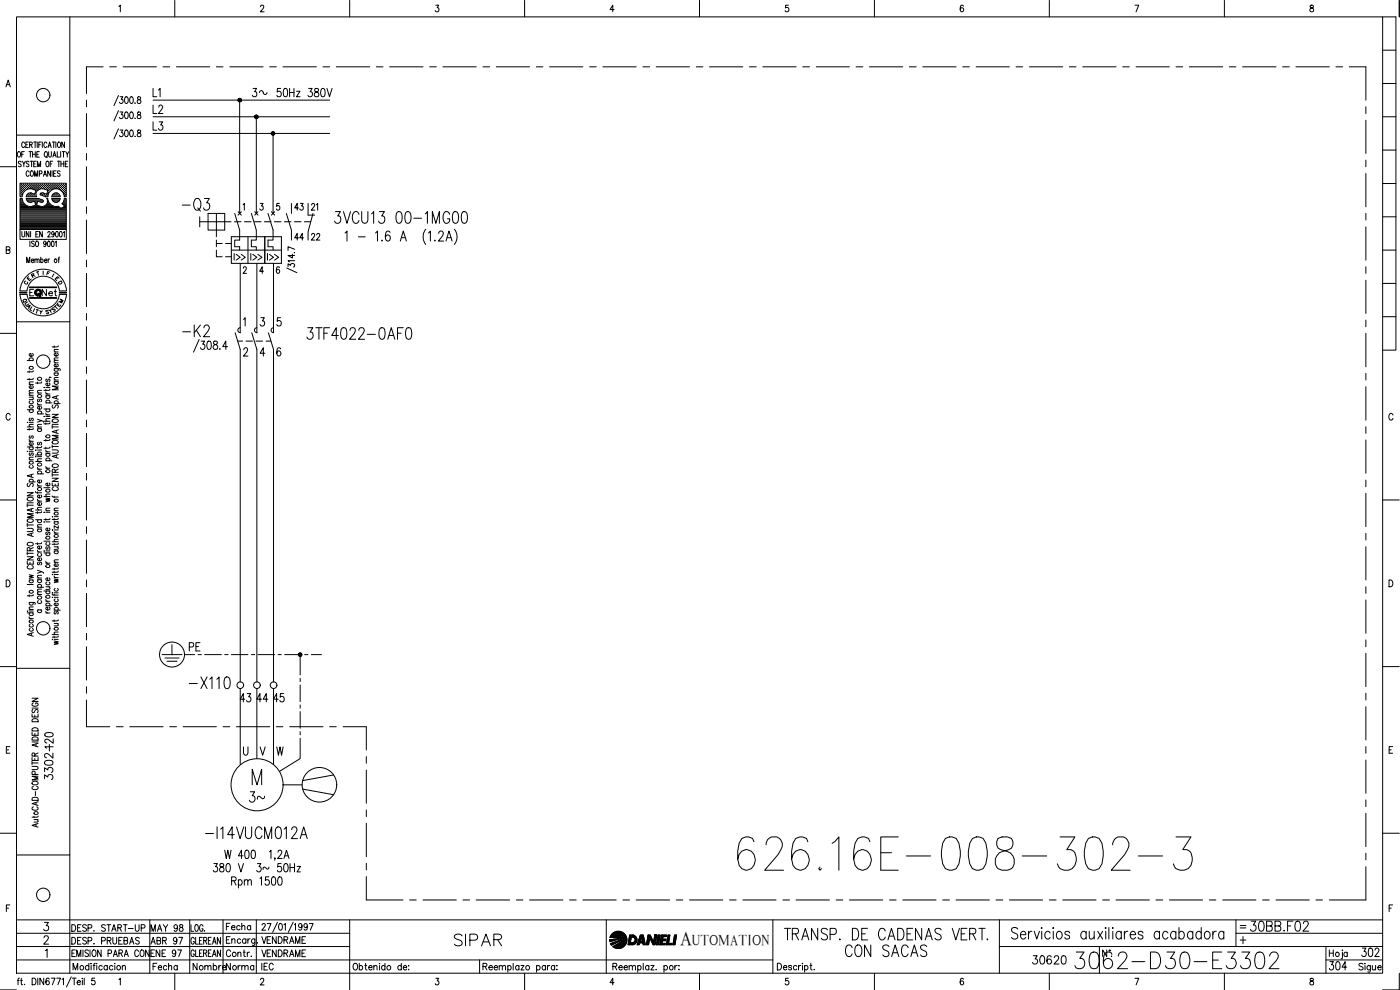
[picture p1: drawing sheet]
<svg xmlns="http://www.w3.org/2000/svg" width="420mm" height="297mm" viewBox="0 0 420 297" stroke-linecap="round" stroke-linejoin="round" font-family="sans-serif">
<defs><g id="words">
<text font-size="15.4" x="220.1" y="262.5">626.16E-008-302-3</text>
<text font-size="8.8" x="321.4" y="291.7">3062-D30-E3302</text>
<text font-size="7.5" x="53.6" y="64.6">-Q3</text>
<g font-size="7.1">
<text x="99.1" y="68.1">3VCU13 00-1MG00</text>
<text x="53.6" y="102.3">-K2</text>
<text x="91" y="103">3TF4022-0AF0</text>
<text x="55.7" y="207.8">-X110</text>
<text x="60.3" y="252.9">-I14VUCM012A</text>
<text x="135.1" y="285">SIPAR</text>
<text x="234.2" y="283.3">TRANSP. DE CADENAS VERT.</text>
<text x="252.6" y="288.2">CON SACAS</text>
</g>
<text font-size="6.6" x="73.7" y="242">3~</text>
<g font-size="6.2">
<text x="16.9" y="234.9" transform="rotate(-90 16.9 234.9)">3302-</text>
<text x="373.9" y="280.5">30BB.F02</text>
</g>
<text font-size="5.9" x="204.1" y="283.5">A</text>
<g font-size="5.7">
<text x="44.8" y="35.3">L2</text>
<text x="74.4" y="30.3">3 50Hz 380V</text>
<text x="44.8" y="40.2">L3</text>
<text x="55.7" y="196.5">PE</text>
<text x="70.9" y="211.7">43</text>
<text x="75.8" y="211.7">44</text>
<text x="80.8" y="211.7">45</text>
<text x="16.9" y="225.8" transform="rotate(-90 16.9 225.8)">120</text>
<text x="62.8" y="262.8">380 V 3~ 50Hz</text>
<text x="308.7" y="290.3">30620</text>
<text x="397.6" y="292.1">304</text>
<text x="407.5" y="288.2">302</text>
</g>
<g font-size="5.3">
<text x="49" y="30.3" transform="rotate(-90 49 30.3)">L1</text>
<text x="87.1" y="64.2">43</text>
<text x="92.1" y="64.2">21</text>
<text x="87.1" y="73.4">44</text>
<text x="92.1" y="73.4">22</text>
<text x="44.1" y="280.8">MAY 98</text>
</g>
<g font-size="4.9">
<text x="11.3" y="90">Net</text>
<text x="66.7" y="280.1">Fecha</text>
<text x="44.1" y="284.3">ABR 97</text>
<text x="44.8" y="292.1">Fecha</text>
<text x="56.8" y="292.1">Nombre</text>
<text x="66.7" y="292.1">Norma</text>
<text x="77.3" y="292.1">IEC</text>
</g>
<text font-size="4.4" x="207.7" y="283.5">UTOMATION</text>
<g font-size="4">
<text x="12.7" y="83.6">F</text>
<text x="7.1" y="85.4">E</text>
<text x="16.2" y="86.4">D</text>
<text x="5.6" y="92.1">Q</text>
<text x="6.3" y="92.8">U</text>
<text x="6.7" y="93.8">A</text>
<text x="10.6" y="95.6">Y</text>
<text x="14.5" y="94.5">S</text>
<text x="16.6" y="92.1">M</text>
</g>
<g font-size="3.5">
<text x="6" y="86.4">C</text>
<text x="371.1" y="279.8">=</text>
</g>
</g></defs>
<!-- layer: DCA_A3E2|CART -->
<g fill="none" stroke="#000" stroke-width=".3">
<path d="M5 5.1h410v286.9h-410zM21 5.1v286.9M35.7 1.9l.4-.3v1.9M52.5 .1v5M78.2 2l.3-.4h.4l.3 .3-.2 .7-.9 .9h1.1M104.9 .1v5M130.8 1.6h.9l-.5 .7a.59 .59 0 0 1 .5 .9 .59 .59 0 0 1-1.1 0M157.4 .1v5M184.3 2.9h-1.2l.8-1.3v1.9M209.9 .1v5M236.6 1.6h-.8l-.1 .8a.63 .63 0 0 1 .9 0 .63 .63 0 0 1-.1 .9 .63 .63 0 0 1-.9-.1M262.4 .1v5"/>
<path d="M289.1 1.8l-.3-.2a1.12 1.12 0 0 0-.1 1.9 .56 .56 0 0 0 .6-.5 .56 .56 0 0 0-.5-.6 .56 .56 0 0 0-.6 .5M314.9 .1v5M340.6 1.6h1.2l-.8 1.9M367.5 .1v5M393.3 1.6v.6a.72 .72 0 0 1 .8 .4 .72 .72 0 0 1-.3 .9 .64 .64 0 0 1-.7-.6 .64 .64 0 0 1 .8-.6l.3-.3-.1-.4zM415 5.1h3.9v100h-3.9M415 15.1h3.9M419.9 .1v5M1.8 26.1l.7-2.1 .6 2.1M2 25.4h.8M415 35h3.9M415 25h3.9"/>
<path d="M0 50h5M5 40.5h16M5.5 45.6l.1-.1a.86 .86 0 0 1 .6 .8 .86 .86 0 0 1-.6 .8 1.09 1.09 0 0 1-.1-1.5zM6.1 56.9h.1M6.1 56.2h.1M6.1 55.6h.1M6.1 57.5h.1M6.1 58.2h.1M6.1 58.8h.1M6.1 59.7h.4M6.3 57.2h.1M6.3 56.5h.1"/>
<path d="M6.3 55.9h.1M6.3 55.3h.1M6.3 57.8h.1M6.3 58.4h.1M6.3 48.6l-.2-.2-.6 .2 .1 .4 .7 .6-.2 .4-.6-.2M6.4 55.2v.2M6.4 55.8v.2M6.4 56.5v.1M6.4 57.1v.2M6.4 57.7v.2M6.4 58.4v.1M6.5 46.3h.5"/>
<path d="M6.6 59h-.6v-4h13.9v4h-.6M6.6 59.6h-.6v9.3h13.9v-9.3l-.6-.1-.7 1.6 .7 .8-1 .6a1.45 1.45 0 0 0-1.8-.6 2.57 2.57 0 0 1-2.2-2.4l-.2 .1M6.6 56.9h.2M6.6 56.2h.2M6.6 55.6h.2M6.6 57.5h.2M6.6 58.2h.1M6.7 59.5l.1 .8M6.7 48.4l.5 .8 .4-.8M6.7 55.5v.2M6.7 56.2v.1M6.7 56.8v.2"/>
<path d="M6.7 57.4v.2M6.7 58.1v.1M6.8 58.3l-.1 .7M6.9 57.2h.2M6.9 56.5h.2M6.9 55.9h.2M6.9 55.3h.2M7 55.2v.2M7 55.8v.2M7 56.5v.1M7 57.1v.2M7.2 49.2v.8"/>
<path d="M7.2 56.9h.2M7.2 56.2h.2M7.2 55.6h.2M7.3 45.5h-.8v1.6M7.3 55.5v.2M7.3 56.2v.1M7.3 56.8v.2M7.4 43a.47 .47 0 0 0-.6-.4 .47 .47 0 0 0-.3 .7v.3a.47 .47 0 0 0 .3 .7 .47 .47 0 0 0 .6-.4M7.6 56.5h.1M7.6 55.9h.1M7.6 55.3h.1M7.7 55.2v.2"/>
<path d="M7.7 55.8v.2M7.7 56.5v.1M7.7 43.4h.5M7.8 59.6l3.8-.1 1.3 .6 .1 .5-.3 .1M7.8 59h3.2M7.9 56.2h.1M7.9 55.6h.1M7.9 59.5l.5 .9 1.1 .3M8 56.8l-.1 .1M8 55.5v.2M8 56.2v.1M8 59.7h3.6"/>
<path d="M8 58.8h.1M8.2 56.8l-.9 .6-.5 .9M8.2 56.5h.1M8.2 55.9h.1M8.2 55.3h.1M8.2 58.4h.1M8.2 58.3l-.3 .7M8.3 55.2v.2M8.3 55.8v.2M8.3 56.5v.1M8.3 58.4v.1M8.5 42.6h-.8v1.7h.8"/>
<path d="M8.5 56.2h.2M8.5 55.6h.2M8.5 58.8h.2M8.6 58.2h.1M8.6 55.5v.2M8.6 56.2v.1M8.6 58.1v.1M8.6 58.7v.2M8.6 58l-.4 .3M8.7 48.6l-.3-.2-.5 .2 .1 .4 .6 .3v.6l-.4 .1-.3-.2M8.7 45.5h.8M8.7 51.6l-.3-.3a.86 .86 0 0 0-.6 .8 .86 .86 0 0 0 .6 .8l.3-.4"/>
<path d="M8.8 56.5h.2M8.8 55.9h.2M8.8 55.3h.2M8.8 58.4h.2M8.9 43.4l.7-.1 .1-.5-.8-.2v1.7M8.9 55.2v.2M8.9 55.8v.2M8.9 56.5v.1M8.9 58.4v.1M9.1 48.4h.8M9.1 45.5v1.6M9.1 56.2h.2"/>
<path d="M9.1 55.6h.2M9.1 58.2h.2M9.1 58.8h.2M9.2 55.5v.2M9.2 56.2v.1M9.2 58.1v.1M9.2 58.7v.2M9.3 43.4l.4 .9M9.3 51.3h.1a.86 .86 0 0 1 .7 .8 .86 .86 0 0 1-.7 .8 1.2 1.2 0 0 1-.1-1.6zM9.5 48.4v1.6M9.5 55.9h.1M9.5 55.3h.1"/>
<path d="M9.5 58.4h.1M9.6 56.5h-.1M9.6 55.2v.2M9.6 55.8v.2M9.6 58.4v.1M9.8 46.3h.8M9.8 45.5v1.6M9.8 56.2h.1M9.8 55.6h.1M9.8 58.8h.1M9.8 56.8l1 .3-.4 1.2-1.1-.4-.6 .1M9.9 56.7l-.8-.1-.9 .2"/>
<path d="M9.9 55.5v.2M9.9 56.2v.1M9.9 58.2h.1M9.9 58.7v.2M10.1 42.6h.8M10.1 49.2h.5M10.1 56.5h.1M10.1 55.9h.1M10.1 55.3h.1M10.1 58.4h.1M10.2 55.2v.2M10.2 55.8v.2"/>
<path d="M10.2 56.5v.1M10.2 58.4v.1M10.4 52.9v-1.6l.4 1.6 .5-1.6v1.6M10.4 56.9h.2M10.4 56.2h.2M10.4 55.6h.2M10.4 58.8h.2M10.5 55.5v.2M10.5 56.2v.1M10.5 56.8v.1M10.5 58.7v.2M10.5 42.6v1.7"/>
<path d="M10.5 58.2h.1M10.6 45.5v1.6M10.8 56.5h.1M10.8 55.9h.1M10.8 55.3h.1M10.8 57.2h.1M10.8 55.2v.2M10.8 55.8v.2M10.8 56.5v.1M10.9 48.4h-.8v1.6h.8M11 46.3h.5M11 56.9h.2"/>
<path d="M11 56.2h.2M11 55.6h.2M11.1 55.5v.2M11.1 56.2v.1M11.1 56.8v.2M11.2 42.6v1.7M11.2 50v-1.6l.5 1.6 .5-1.6v1.6M11.4 56.5h.1M11.4 55.9h.1M11.4 55.3h.1M11.5 55.2v.2M11.5 55.8v.2"/>
<path d="M11.5 56.5v.1M11.6 43.4h.5M11.7 56.2h.2M11.7 55.6h.2M11.8 55.5v.2M11.8 56.2v.1M11.8 56.8a1.5 1.5 0 0 0-.8 2.2M11.8 45.5h-.8v1.6h.8M11.8 52.1l.8-.1-.1-.7h-.7v1.6M12 56.5h.1M12 55.9h.1M12 55.3h.1"/>
<path d="M12.1 55.2v.2M12.1 55.8v.2M12.1 56.5v.1M12.1 58.5l1.1 .3M12.3 58l-.3 .2 .2 .3M12.3 56.2h.2M12.3 55.6h.2M12.3 58.2h.2M12.4 42.6h-.8v1.7M12.4 55.5v.2M12.4 56.2v.1M12.4 58.1v.1"/>
<path d="M12.7 55.9h.1M12.7 55.3h.1M12.7 58.4h.1M12.7 42.6v1.7M12.7 56.5h.1M12.7 55.2v.2M12.7 55.8v.2M12.7 58.4v.1M13 56.2h.1M13 55.6h.1M13 58.2h.1M13 52.9l.5-1.6 .5 1.6"/>
<path d="M13 55.5v.2M13 56.2v.1M13 58.1v.1M13.2 58.8l1.1 .2M13.2 52.4h.6M13.3 56.5h.1M13.3 55.9h.1M13.3 55.3h.1M13.3 58.4h.1M13.4 55.2v.2M13.4 55.8v.2M13.4 56.5v.1"/>
<path d="M13.4 58.4v.1M13.4 56.8l1 .3-.4 1.2-1.1-.4-.6 .1M13.5 56.7l-.8-.1-.9 .2M13.5 45.6l.1-.1a.86 .86 0 0 1 .6 .8 .86 .86 0 0 1-.6 .8 1.14 1.14 0 0 1-.1-1.5zM13.6 56.2h.2M13.6 55.6h.2M13.6 58.8h.2M13.7 55.5v.2M13.7 56.2v.1M13.7 58.7v.2M13.8 46.8l.4 .5M13.9 56.5h.2"/>
<path d="M13.9 55.9h.2M13.9 55.3h.2M13.9 58.4h.2M14 48.5l.1-.1a.88 .88 0 0 1 .6 .8 .88 .88 0 0 1-.6 .8 1.09 1.09 0 0 1-.1-1.5zM14 55.2v.2M14 55.8v.2M14 56.5v.1M14 58.4v.1M14.1 43l-.3-.4a.86 .86 0 0 0-.7 .8 .86 .86 0 0 0 .7 .9l.3-.4M14.1 59.6a1.59 1.59 0 0 1-1.3 2.3M14.2 58.8h.1M14.2 56.9h.2"/>
<path d="M14.2 56.2h.2M14.2 55.6h.2M14.2 58.2h.2M14.3 55.5v.2M14.3 56.2v.1M14.3 56.8v.2M14.3 58.1v.1M14.4 57.5h.1M14.4 44.3l.5-1.7 .5 1.7M14.6 57.2h.1M14.6 56.5h.1M14.6 55.9h.1"/>
<path d="M14.6 55.3h.1M14.6 57.8h.1M14.6 45.5v1.4l.3 .2 .5-.2v-1.4M14.6 43.7h.6M14.6 55.2v.2M14.6 55.8v.2M14.6 56.5v.1M14.6 57.1v.2M14.6 57.7v.1M14.9 56.9h.1M14.9 56.2h.1M14.9 55.6h.1"/>
<path d="M14.9 55.5v.2M14.9 56.2v.1M14.9 56.8v.2M15.1 49.2h.4M15.2 51.3v1.6l-.9-1.6v1.6M15.2 56.5h.1M15.2 55.9h.1M15.2 55.3h.1M15.2 55.2v.2M15.2 55.8v.2M15.2 56.5v.1M15.5 56.2h.2"/>
<path d="M15.5 55.6h.2M15.6 55.5v.2M15.6 56.2v.1M15.6 56.8l-.1 .1M15.6 51.3v1.6M15.7 59.7h2.2M15.7 42.6h.9M15.8 48.4h-.7v1.6M15.8 56.5h.2M15.8 55.9h.2M15.8 55.3h.2M15.9 56.8l-1 .8-.6 1.4"/>
<path d="M15.9 56.8l.9-.2 1 .2M15.9 47.1l.4-1.6 .5 1.6M15.9 55.2v.2M15.9 55.8v.2M15.9 56.5v.1M15.9 58.3l-.3 .7h2.4M16 58.4l-.1 .1M16 46.6h.6M16.1 52.1h.5M16.1 42.6v1.7M16.1 56.2h.2M16.1 55.6h.2"/>
<path d="M16.1 58.8h.2M16.2 55.5v.2M16.2 56.2v.1M16.2 58.2h.1M16.2 58.7v.2M16.3 58.2h.1M16.4 58l-.5 .3M16.4 58h.9M16.5 56.5h.1M16.5 55.9h.1M16.5 55.3h.1M16.5 58.4h.1"/>
<path d="M16.5 55.2v.2M16.5 55.8v.2M16.5 56.5v.1M16.5 58.4v.1M16.8 42.6v1.7M16.8 56.2h.1M16.8 55.6h.1M16.8 58.2h.1M16.8 58.8h.1M16.8 51.3h-.7v1.6h.7M16.8 55.5v.2M16.8 56.2v.1"/>
<path d="M16.8 58.1v.1M16.8 58.7v.2M17.1 56.5h.1M17.1 55.9h.1M17.1 55.3h.1M17.1 58.4h.1M17.1 55.2v.2M17.1 55.8v.2M17.1 56.5v.1M17.1 58.4v.1M17.2 45.5v1.6h.7M17.2 48.4h.9"/>
<path d="M17.3 58l.4 .3M17.4 56.2h.2M17.4 55.6h.2M17.4 58.8h.2M17.5 42.7l.1-.1a.86 .86 0 0 1 .6 .8 .86 .86 0 0 1-.6 .9 1.09 1.09 0 0 1-.1-1.6zM17.5 55.5v.2M17.5 56.2v.1M17.5 58.7v.2M17.7 48.4v1.6M17.7 58.3l.4 .7M17.7 56.5h.2M17.7 55.9h.2"/>
<path d="M17.7 55.3h.2M17.8 56.8l.9 .8 .6 1.4M17.8 55.2v.2M17.8 55.8v.2M17.8 56.5v.1M18 59.6l-2.4-.1 .6 1 1.1 .1M18 51.5a.41 .41 0 0 0-.6-.2 .41 .41 0 0 0 0 .7l.5 .2a.43 .43 0 0 1 0 .6 .43 .43 0 0 1-.7-.1M18 56.9h.2M18 56.2h.2M18 55.6h.2M18.1 59.5l-.3 .7-.5 .4M18.1 55.5v.2"/>
<path d="M18.1 56.2v.1M18.1 56.8v.2M18.2 45.5v1.6M18.3 49.2h.8M18.3 48.4v1.6M18.4 56.5h.1M18.4 55.9h.1M18.4 55.3h.1M18.4 55.2v.2M18.4 55.8v.2M18.4 56.5v.1M18.4 57.1v.1"/>
<path d="M18.5 57.2h.1M18.7 45.5h.8M18.7 56.9h.1M18.7 56.2h.1M18.7 55.6h.1M18.8 57.4v.1M18.8 55.5v.2M18.8 56.2v.1M18.8 56.8v.2M19 57.2h.1M19 56.5h.1M19 55.9h.1"/>
<path d="M19 55.3h.1M19 57.8h.1M19 45.5v1.6M19 55.2v.2M19 55.8v.2M19 56.5v.1M19 57.1v.2M19 57.7v.2M19.1 48.4v1.6M19.3 56.9h.2M19.3 56.2h.2M19.3 55.6h.2"/>
<path d="M19.3 57.5h.2M19.3 58.2h.2M19.3 42.6v1.7l-.8-1.7v1.7M19.3 58.8h.2M19.3 59.7h.5M19.4 55.5v.2M19.4 56.2v.1M19.4 56.8v.2M19.4 57.4v.2M19.4 58.1v.1M19.4 58.7v.2M19.6 49.2h.5"/>
<path d="M19.6 57.2h.2M19.6 56.5h.2M19.6 55.9h.2M19.6 55.3h.2M19.6 57.8h.2M19.6 58.4h.2M19.7 55.2v.2M19.7 55.8v.2M19.7 56.5v.1M19.7 57.1v.2M19.7 57.7v.2M19.7 58.4v.1"/>
<path d="M19.7 45.5l.5 .8 .5-.8M20.2 46.3v.8M20.4 48.4h-.8v1.6h.8M415 55.1h3.9M415 45h3.9M1.9 75l.9-.1 .1-.7-1-.2v2.1l1-.3 .1-.4-.4-.4M6 68.9v2.9h13.9v-2.9M6.1 64.5h13.7M6.1 64.2h13.7M6.1 63.9h13.7M6.1 63.5h13.7M6.1 63.2h13.7"/>
<path d="M6.1 62.9h13.7M6.1 62.6h12.1M6.1 62.3h11.7M6.1 62h2.3M6.1 61.6h1.6M6.1 61.3h1.2M6.1 61h.9M6.1 60.7h.7M6.1 60.4h.6M6.1 60.1h.5M6.1 64.8h13.7M6.1 65.1h13.7"/>
<path d="M6.1 65.4h13.7M6.1 65.8h13.7M6.1 66.1h13.7M6.1 66.4h13.7M6.1 66.7h13.7M6.1 67h13.7M6.1 67.3h13.7M6.1 67.7h13.7M6.1 68h13.7M6.1 68.3h13.7M6.1 68.6h13.7M6.6 69.5v1.1l.3 .5 .5-.5v-1.1"/>
<path d="M6.8 60.3l.2 .5a2.5 2.5 0 0 0 2.9 1l.8-.3-.3-1.1-1 .2M8 78.8v-1.6l.5 1.6 .4-1.6v1.6M8.1 60.1h4.5M8.4 60.4h1.7M8.7 69.5v1.6l-.8-1.6v1.6M9 72.3v1.7M9.2 69.5v1.6M9.4 78.2h.7l-.1-.4a.5 .5 0 0 0-.6 .4 .5 .5 0 0 0 .6 .5l.1-.1M9.8 62h2.1M10.3 72.6a.41 .41 0 0 0-.7-.2 .41 .41 0 0 0 .1 .7l.5 .2a.42 .42 0 0 1-.1 .6 .42 .42 0 0 1-.6-.1M10.5 78l.1-.2h.4l.1 1M10.5 77.7v1.1"/>
<path d="M10.5 60.4h.7M10.6 60.7h.5M10.7 61h.3M10.7 61.6h.3M10.8 61.3h.2M10.8 70.3h.4M10.9 72.4l.1-.1a.86 .86 0 0 1 .6 .9 .86 .86 0 0 1-.6 .8 1.09 1.09 0 0 1-.1-1.6zM11.1 78l.2-.2h.4l.1 1M11.5 69.5h-.7v1.6h.7M11.6 60.4h1.3M12.2 60.6l-.9-.2-.3 1.1 1.8 .5M12.2 77.9l.2-.1a.5 .5 0 0 1 .6 .4 .5 .5 0 0 1-.6 .5l-.2-.1"/>
<path d="M12.2 77.2v1.6M12.2 60.7h.4M12.7 69.5v1.6l-.8-1.6v1.6M13.3 62h2.8M13.3 78.2h.8l-.2-.4a.5 .5 0 0 0-.6 .4 .5 .5 0 0 0 .6 .5l.2-.1M13.8 61.6h1.6M13.8 72.9l-.2 .4a.46 .46 0 0 1-.6-.4 .46 .46 0 0 1 .6-.5l.2 .5v.8l-.3 .3-.4-.2M14.1 61.3h.9M14.2 61h.5M14.3 60.7h.2M14.4 69.9a.38 .38 0 0 1 .4-.4 .38 .38 0 0 1 .2 .6l-.7 1h.8M14.4 60.4h.1"/>
<path d="M14.4 72.4a.81 .81 0 0 1 .8 .7 .81 .81 0 0 1-.5 .9l-.3-.1-.2-.6zM14.4 77.7v1.1M14.9 77.7l-.3 .1-.2 .4M15.6 72.4a.81 .81 0 0 1 .8 .7 .81 .81 0 0 1-.5 .9l-.3-.1-.2-.6zM15.8 60.1h2M16.1 60.4h1.4M16.3 70l-.3 .4a.45 .45 0 0 1-.5-.4 .45 .45 0 0 1 .5-.5l.3 .5-.1 .8-.3 .3-.4-.2M16.6 72.7l.3-.4v1.7M16.8 69.5h.2a.96 .96 0 0 1 0 1.6l-.4-.7zM17.4 77.7h.4M17.9 77.2h-.2l-.1 1.6M18 69.5a.81 .81 0 0 1 .8 .7 .81 .81 0 0 1-.5 .9l-.3-.1-.2-.6z"/>
<path d="M18.3 62.6h1.5M18.8 61h1M18.9 62.3h.9M18.9 61.3h.9M19 69.8l.3-.3v1.6M19 60.7h.8M19.2 61.6h.6M19.2 60.4h.6M19.3 60.1h.5M19.5 62h.3M415 75h3.9M415 65.1h3.9"/>
<path d="M5 96.5h16M6 87.2a7 7 0 0 1 7-6.4 7 7 0 0 1 7 6.4M6 88.3a7 7 0 0 0 7 6.5 7 7 0 0 0 7-6.5M8.1 87.2a4.9 4.9 0 0 1 4.9-4.3 4.9 4.9 0 0 1 4.8 4.3M8.1 88.3a4.9 4.9 0 0 0 4.9 4.4 4.9 4.9 0 0 0 4.8-4.4M8.9 86.1h8.1v.2h-8.1M8.9 89.3h8.1v.2h-8.1zM9 86.2h7.9M9 89.4h7.9M10.1 86.8h-1.2v2M415 95h3.9M415 85h3.9"/>
<path d="M0 100h5M8.2 108.2h1.8M8.8 111.3v.4M8.8 113.6v.4M8.8 119.2h1.2M8.8 118.6h1.2M8.8 115.3h1.2M9 108.2l-.2-.1a.55 .55 0 0 1 .6-.7 .55 .55 0 0 1 .5 .7l-.2 .1M9.7 119.2l.3 .3-.1 .4h-1.1M9.7 115.7l.2 .2a.53 .53 0 0 1-.5 .7 .53 .53 0 0 1-.5-.8l.4-.1v.9M9.7 106.1a.53 .53 0 0 1 .1 .8 .53 .53 0 0 1-.8-.1l-.2-.4 .5-.3v.8M10 117.9h-1.2v.4l.3 .3"/>
<path d="M10 117.1l-1.2 .1v.3l.3 .4M10 114.6h-1.2v.4l.3 .3M10 113.5l-.3 .3h-1.5M10 111.2l-.3 .4h-1.5M11.3 114.6v.5M11.3 117.9h1.2M11.5 119.7l-.2 .3v.5h.4l.3-.7 .2-.1 .3 .3-.3 .6M12.5 117.1l-1.2 .1v.3l.3 .4M12.5 114.6l-.1 .3h-1.7M13.3 116.3h.1M13.8 117.7v.3l.5 .2M13.8 116.8v.5"/>
<path d="M13.8 118.7h1.2M13.8 118.2h1.2M13.8 116.3h1.2M14.1 118.7l-.3 .2a.53 .53 0 0 0 .6 .7 .53 .53 0 0 0 .3-.9M14.1 113.7l-.3 .3v.4h.4l.3-.6 .2-.1 .3 .3-.3 .5M14.7 114.9l.2 .1a.53 .53 0 0 1-.5 .8 .53 .53 0 0 1-.5-.8l.4-.1v.9M14.9 113.2l.4 .1M15 116.7l-.4 .4h-1.4M16.3 110.6h1.6l.1 .6M16.3 103.8v.5M16.3 114.5h1.2M16.3 114h1.2"/>
<path d="M16.3 111.9h1.2M16.3 108.9h1.2M16.3 105.6h1.2M16.6 114.5l-.3 .1a.53 .53 0 0 0 .6 .8 .53 .53 0 0 0 .3-.9M16.6 111.9l-.3 .1a.55 .55 0 0 0 .6 .7 .55 .55 0 0 0 .5-.7l-.2-.1M16.6 110.6l-.3 .1a.55 .55 0 0 0 .6 .7 .55 .55 0 0 0 .5-.7l-.2-.1M16.9 118.9v.7M17.2 109.3l.2 .1a.55 .55 0 0 1-.5 .7 .55 .55 0 0 1-.6-.7l.5-.1v.8M17.2 106l.2 .2a.55 .55 0 0 1-.5 .6 .55 .55 0 0 1-.6-.6l.5-.2v.8M17.5 118.7l-1.8 .5 1.8 .6M17.5 115.9h-1.8l1.8 .5-1.8 .6h1.8M17.5 113.3l-1.2 .1v.3l.3 .3"/>
<path d="M17.5 108.1l-1.2 .1v.3l.3 .4M17.5 107.4h-1.2v.4l.3 .3M17.5 104.8l-1.2 .1v.3l.3 .4M17.5 103.7l-.4 .4h-1.4M3 124.5a.63 .63 0 0 0-.7-.5 .63 .63 0 0 0-.5 .8v.5a.63 .63 0 0 0 .5 .7 .63 .63 0 0 0 .7-.5M8.2 135.4h.1zM8.2 126.7h.1zM8.2 128.1h1.8M8.2 134.1h1.8M8.2 122.9h1.8M8.8 131.9v.3l.5 .2M8.8 128.6v.5"/>
<path d="M8.8 138h1.2M8.8 135.4h1.2M8.8 132.4h1.2M8.8 126.7h1.2M9 139.7l-.2 .1a.55 .55 0 0 0 .6 .7 .55 .55 0 0 0 .5-.7l-.2-.1M9 135.9l-.2 .3v.4h.4l.3-.6 .2-.1 .3 .3-.3 .4M9 134.1l-.2 .2a.55 .55 0 0 0 .6 .6 .55 .55 0 0 0 .5-.6l-.2-.2M9 130.8l-.2 .2 .2 .5 .5-.7h.4l.1 .4-.3 .3M9 125.5l-.2 .3v.4h.4l.3-.7h.2l.3 .3-.3 .4M9 122.9l-.2 .2a.55 .55 0 0 0 .6 .7 .55 .55 0 0 0 .5-.7l-.2-.2M9 120.3l-.2 .2a.55 .55 0 0 0 .6 .6 .55 .55 0 0 0 .5-.6l-.2-.2M9.7 132.8l.2 .2a.53 .53 0 0 1-.5 .6 .53 .53 0 0 1-.5-.7l.4-.1v.8"/>
<path d="M10 137.2l-1.2 .1v.3l.3 .4M10 128.5l-.3 .3h-1.5M10 127.3l-1.2 .1v.3l.3 .4M10.7 137h.1zM10.7 135h.1zM10.7 138.5h1.8M10.7 136.5h1.8M11.3 125.8l1.2 .4-1.2 .4M11.3 120.9v.4l.5 .2M11.3 134v.5M11.3 137h1.2M11.3 135h1.2"/>
<path d="M11.3 128.6h1.2M11.3 128.1h1.2M11.3 124.2h1.8M11.3 121.5h1.2M11.5 136.5l-.2-.2a.54 .54 0 0 1 .6-.7 .54 .54 0 0 1 .3 .9M11.5 132.7l-.2 .3v.4h.4l.3-.6 .2-.1 .3 .3-.3 .5M11.5 128.6l-.2 .2a.56 .56 0 0 0 .6 .7 .56 .56 0 0 0 .5-.7l-.2-.2M11.5 124.2l-.2-.2a.54 .54 0 0 1 .6-.7 .54 .54 0 0 1 .3 .9M12.2 121.9l.2 .2a.54 .54 0 0 1-.5 .7 .54 .54 0 0 1-.5-.8l.4-.1v.9M12.5 137.7h-1.2v.4l.3 .4M12.5 133.9l-.4 .4h-1.4M12.5 127.3l-1.2 .1v.3l.3 .4"/>
<path d="M12.5 126.2l.5 .2 .1 .3M13.2 125h.1zM13.2 126.4h1.8M13.2 122.7h1.8M13.8 139.9v.4l.5 .2M13.8 135v.4l.5 .2M13.8 123.9v.4l.5 .2M13.8 126.9v.5M13.8 131.9v.5M13.8 134.2v.5M13.8 138.2h1.8M13.8 136.1h1.2"/>
<path d="M13.8 135.6h1.2M13.8 125h1.2M13.8 124.5h1.2M13.8 120.9h1.8M14.1 138.2l-.3-.1a.53 .53 0 0 1 .6-.7 .53 .53 0 0 1 .3 .8M14.1 136.1l-.3 .1a.53 .53 0 0 0 .6 .8 .53 .53 0 0 0 .3-.9M14.1 122.7a.56 .56 0 0 0 .2 .9 .56 .56 0 0 0 .7-.6l-.3-.3M14.1 120.9l-.3-.1a.53 .53 0 0 1 .6-.8 .53 .53 0 0 1 .3 .9M15 134.1l-.4 .4h-1.4M15 131.8l-.4 .4h-1.4M15 126.8l-.4 .4h-1.4M15 125.6l-1.2 .1v.3l.3 .4"/>
<path d="M15.7 135h1.3l.5 .4-.1 .3-.4 .3h-1.3M15.7 124.3h1.8l-1.8 1h1.8M15.7 127.6v1M15.7 133.5v.9M15.7 134h1.8M15.7 128.1h1.8M15.7 127.3h1.8M15.7 139.5a.9 .9 0 0 1 1.1-.4 .9 .9 0 0 1 .6 .9 1.05 1.05 0 0 1-1.7-.4zM15.7 132.4a.9 .9 0 0 1 1.1-.4 .9 .9 0 0 1 .6 1 .9 .9 0 0 1-1 .3 .9 .9 0 0 1-.7-.9zM15.7 126a.9 .9 0 0 1 1.1-.4 .9 .9 0 0 1 .6 .9 1.05 1.05 0 0 1-1.7-.4zM15.9 121.5l-.2 .3 .2 .7 .4-.2 .7-.8 .5 .3-.3 .7M16.3 121.1h1.8"/>
<path d="M16.6 121.1l-.3-.2a.52 .52 0 0 1 .6-.7 .52 .52 0 0 1 .3 .9M16.9 129.2v.7M16.9 136.6v.7M17.5 136.4l-1.8 .5 1.8 .6M17.5 130.6h-1.8l1.8 .6-1.8 .5h1.8M17.5 129l-1.8 .5 1.8 .6M418 124.5a.63 .63 0 0 0-.7-.5 .63 .63 0 0 0-.5 .8v.5a.63 .63 0 0 0 .5 .7 .63 .63 0 0 0 .7-.5M0 150h5M8.2 158.5h1.3l.5 .4-.1 .4-.4 .2h-1.3M8.2 147.8h1.8l-1.8 1h1.8M8.2 151.1v1M8.2 157v1"/>
<path d="M8.2 157.5h1.8M8.2 151.6h1.8M8.2 150.9h1.8M8.3 155.9a.9 .9 0 0 1 1-.3 .9 .9 0 0 1 .6 .8 .9 .9 0 0 1-1 .4 .9 .9 0 0 1-.6-.9zM8.3 149.5a.9 .9 0 0 1 1-.4 .9 .9 0 0 1 .6 .9 .9 .9 0 0 1-1 .4 .9 .9 0 0 1-.6-.9zM8.4 145l-.2 .4 .2 .6 .4-.2 .4-.7 .5-.1 .3 .4-.3 .6M8.8 144.6h1.8M9 144.6l-.2-.1a.55 .55 0 0 1 .6-.7 .55 .55 0 0 1 .5 .7l-.2 .1M9.4 142.4v.7M9.4 152.7v.7M10 159.9l-1.8 .5 1.8 .6M10 154.1h-1.8l1.8 .6-1.8 .5h1.8"/>
<path d="M10 152.5l-1.8 .5 1.8 .6M10 142.2l-1.8 .6 1.8 .5M10.7 147.5l.3 .4h1.5M10.7 155.9h1.8M10.7 153h1.8M11.3 149.8v.3l.5 .3M11.3 145.2v.4l.5 .2M11.3 140.2v.4l.5 .2M11.3 147.6v.5M11.3 153.5v.5M11.3 158.7h1.2M11.3 158.2h1.2"/>
<path d="M11.3 150.4h1.2M11.3 145.8h1.2M11.3 142.2h1.8M11.3 140.8h1.2M11.5 158.7l-.2 .2a.56 .56 0 0 0 .6 .7 .56 .56 0 0 0 .5-.7l-.2-.2M11.5 155.9l-.2 .2a.54 .54 0 0 0 .6 .7 .54 .54 0 0 0 .3-.9M11.5 142.2l-.2-.2a.54 .54 0 0 1 .6-.7 .54 .54 0 0 1 .3 .9M12.2 150.8l.2 .1a.55 .55 0 0 1-.5 .8 .55 .55 0 0 1-.5-.8l.4-.1v.9M12.2 148.5a.54 .54 0 0 1 .1 .8 .54 .54 0 0 1-.8 0l-.2-.5 .5-.3v.9M12.2 144l.2 .1a.55 .55 0 0 1-.5 .8 .55 .55 0 0 1-.5-.8l.4-.1v.9M12.5 157.4l-1.2 .1v.3l.3 .4M12.5 153.5l-.4 .3h-1.4"/>
<path d="M12.5 152.2l-1.2 .1v.4l.3 .3M13.2 156.6h.1zM13.2 153.7h.1zM13.2 149h1.8M13.2 146.3h1.8M13.8 149.4l1.2 .3-1.2 .3 1.2 .3-1.2 .3M13.8 156.6h1.2M13.8 155.6v.5M13.8 153.7h1.2M13.8 153.2h1.2M13.8 140.5h1.2M14.1 159.7l-.3 .3v.4h.4l.3-.6 .2-.1 .3 .3-.3 .5"/>
<path d="M14.7 158.4l.2 .2a.54 .54 0 0 1-.6 .7 .54 .54 0 0 1-.4-.8l.4-.1v.9M14.7 144.9l.2 .2a.53 .53 0 0 1-.5 .7 .53 .53 0 0 1-.5-.8l.4-.1v.9M15 155.6l-.4 .3h-1.4M15 152.5h-1.2v.4l.3 .3M15 148.2l-1.2 .1v.4l.3 .3M15.7 159h.1zM15.7 155h.1zM15.7 148.8l.3 .3h1.5M15.7 144.9v.9h1.8v-.9M15.7 143.5h1.8l-1.8 1h1.8M15.7 142.5h1.8M15.7 142v.9"/>
<path d="M16.1 146.2a.54 .54 0 0 0-.4 .6 .54 .54 0 0 0 .6 .4h.5a.54 .54 0 0 0 .7-.4 .54 .54 0 0 0-.4-.6M16.3 159.4v.4l.5 .2M16.3 153.2h1.2M16.3 148.9v.4M16.3 155.6v.5M16.3 160h1.2M16.3 159h1.2M16.3 156.5h1.2M16.3 155h1.2M16.6 156.5l-.3 .2a.55 .55 0 0 0 .6 .6 .55 .55 0 0 0 .5-.6l-.2-.2M16.6 141.7l-.1-.8-.7-.1-.1 .9h1.8M16.6 145.2v.6"/>
<path d="M17.5 157.8v.7l-1.2-.7v.7M17.5 155.5l-.4 .4h-1.4M17.5 152.5l-1.2 .1v.3l.3 .3M17.5 140.7l-.9 .6M415 150h4.9M1.9 174a1.03 1.03 0 0 1 1.1 1 1.03 1.03 0 0 1-1.1 1.1zM8.2 168.4v.9h1.8v-.9M8.2 167h1.8l-1.8 1h1.8M8.2 175.4h1.8M8.2 166h1.8M8.2 165.5v1M8.3 163a.9 .9 0 0 1 1-.4 .9 .9 0 0 1 .6 .9 .9 .9 0 0 1-1 .4 .9 .9 0 0 1-.6-.9z"/>
<path d="M8.6 169.7a.53 .53 0 0 0-.4 .6 .53 .53 0 0 0 .6 .4h.5a.53 .53 0 0 0 .7-.4 .53 .53 0 0 0-.4-.6M8.8 172.5l1.2 .2-1.2 .3 1.2 .3-1.2 .3M8.8 178.5v.5M8.8 174h1.2M9 174l-.2 .1a.56 .56 0 0 0 .6 .8 .56 .56 0 0 0 .5-.8l-.2-.1M9 165.3l-.1-.9h-.6l-.1 .9h1.8M9 168.7v.6M9.4 160.1v.7M10 178.4l-.3 .4h-1.5M10 164.3l-1 .4M11.3 171.1l1.2 .4-1.2 .5M11.3 165v.4l.5 .2"/>
<path d="M11.3 178.4h1.2M11.3 176.2h1.8M11.3 173.9h1.2M11.3 173.4h1.2M11.3 165.6h1.2M11.3 162.9v.5M11.5 176.2l-.2-.1a.54 .54 0 0 1 .6-.8 .54 .54 0 0 1 .3 .9M11.5 173.9l-.2 .2a.54 .54 0 0 0 .6 .7 .54 .54 0 0 0 .3-.9M11.5 168.7l-.2 .3v.4h.4l.3-.6 .2-.1 .3 .3-.3 .5M11.5 166.1l-.2 .1a.54 .54 0 0 0 .6 .8 .54 .54 0 0 0 .3-.9M12.2 167.4l.2 .1a.54 .54 0 0 1-.5 .8 .54 .54 0 0 1-.5-.8l.4-.1v.9M12.2 163.8l.2 .1a.55 .55 0 0 1-.5 .8 .55 .55 0 0 1-.5-.8l.4-.1v.9"/>
<path d="M12.5 177.6l-1.2 .1v.3l.3 .4M12.5 176.8l-1.2 .1v.3l.3 .4M12.5 172.6l-1.2 .1v.4l.3 .3M12.5 171.5l.6 .3v.2M12.5 162.8l-.1 .3h-1.7M13.2 165.3h.1zM13.2 177.3h1.8M13.2 165.9h1.8M13.2 162.4h1.8M13.8 179.9v.3l.5 .2M13.8 168.4v.4l.5 .2M13.8 176.1h1.2"/>
<path d="M13.8 169h1.2M13.8 165.3h1.2M14.1 177.3l-.3 .2a.52 .52 0 0 0 .6 .7 .52 .52 0 0 0 .3-.9M14.1 174.7l-.3 .1a.56 .56 0 0 0 .6 .7 .56 .56 0 0 0 .5-.7l-.2-.1M14.1 165.9l-.3 .1a.53 .53 0 0 0 .6 .8 .53 .53 0 0 0 .3-.9M14.1 164l-.3 .3v.4h.4l.3-.6 .2-.1 .3 .3-.3 .5M14.1 162.8l-.3 .1a.53 .53 0 0 0 .6 .8 .53 .53 0 0 0 .3-.9M14.6 176.1l.4 .3-.1 .4-1.1 .1M14.7 173.4a.51 .51 0 0 1 0 .7 .51 .51 0 0 1-.6 0 .51 .51 0 0 1-.2-.6l.4-.1v.8M15.7 179.2h.1zM15.7 178.2l.3 .3h1.5M15.7 162.5h1.8"/>
<path d="M15.7 177.9h.1M15.7 172.3v.2zM16.3 173.7l1.2 .3-1.2 .3 1.2 .3-1.2 .2M16.3 172.8v.3l.5 .2M16.3 165.3h1.2M16.3 163.1v.4M16.3 170.5v.4M16.3 171.4v.5M16.3 178.3v.5M16.3 179.2h1.2M16.3 177.9h1.2M16.3 173.3h1.2"/>
<path d="M16.3 172.4h1.2M16.3 168.7h1.2M16.3 164.1h1.2M16.6 179.7l-.3 .2a.52 .52 0 0 0 .6 .6 .52 .52 0 0 0 .3-.8M16.6 176.6l-.3 .1a.55 .55 0 0 0 .6 .7 .55 .55 0 0 0 .5-.7l-.2-.1M16.6 165.3l-.3 .1a.56 .56 0 0 0 .6 .7 .56 .56 0 0 0 .5-.7l-.2-.1M17.1 164.1l.4 .3-.1 .3-1.1 .1M17.2 169.1l.2 .2a.55 .55 0 0 1-.5 .7 .55 .55 0 0 1-.6-.7l.5-.2v.9M17.5 171.4l-.4 .3h-1.4M17.5 170.4l-.1 .3h-1.7M17.5 168h-1.2v.4l.3 .3M17.5 163l-.1 .3h-1.7"/>
<path d="M17.5 161.8l-1.2 .1v.3l.3 .3M416.9 174a1.03 1.03 0 0 1 1.1 1 1.03 1.03 0 0 1-1.1 1.1zM8.2 183.3h.1zM8.2 183.9h1.8M8.8 185.1v.3l.5 .2M8.8 180.7l1.6 .1 .1 .5M8.8 185.6h1.2M8.8 183.3h1.2M8.8 182.9h1.2M9 188.5l-.2 .2a.55 .55 0 0 0 .6 .7 .55 .55 0 0 0 .5-.7l-.2-.2M9 187.3l-.2 .2a.55 .55 0 0 0 .6 .7 .55 .55 0 0 0 .5-.7l-.2-.2M9 183.9l-.2 .2a.55 .55 0 0 0 .6 .6 .55 .55 0 0 0 .5-.6l-.2-.2"/>
<path d="M9 180.7l-.2 .2a.55 .55 0 0 0 .6 .7 .55 .55 0 0 0 .5-.7l-.2-.2M9.4 190v.7M10 189.8l-1.8 .6 1.8 .5M10 182.1l-1.2 .1v.3l.3 .4M11.3 183h1.2M11.5 183l-.2 .1a.56 .56 0 0 0 .6 .7 .56 .56 0 0 0 .5-.7l-.2-.1M11.5 180.2l-.2 .2a.54 .54 0 0 0 .6 .7 .54 .54 0 0 0 .3-.9M13.8 183.4v.3l.5 .2M13.8 183.9h1.2M13.8 181.8h1.8M13.8 180.4h1.2M14.1 181.8l-.3-.2a.52 .52 0 0 1 .6-.7 .52 .52 0 0 1 .3 .9"/>
<path d="M14.7 182.2l.2 .1a.54 .54 0 0 1-.6 .7 .54 .54 0 0 1-.4-.8h.4v.8M15.7 190.4h1.8M15.7 191.8v.1zM16.3 192.3l1.2 .3-1.2 .3 1.2 .3-1.2 .2M16.3 191.8h1.2M16.3 186v.5M16.3 190.9v.5M16.3 187.1h1.2M16.3 183.1h1.8M16.6 183.5l-.3 .3v.4h.4l.3-.7h.2l.3 .3-.3 .4M16.6 183.1l-.3-.2a.52 .52 0 0 1 .6-.7 .52 .52 0 0 1 .3 .9M17.1 187.1l.4 .3-.1 .3-1.1 .1"/>
<path d="M17.2 181l.2 .1a.55 .55 0 0 1-.5 .7 .55 .55 0 0 1-.6-.7l.5-.1v.8M17.5 190.8l-.4 .4h-1.4M17.5 189.6l-1.2 .1v.4l.3 .3M17.5 186l-.4 .3h-1.4M0 200h5M5 200.5h16M415 200h4.9M1.9 225h.7M3 224h-1.1v2h1.1M416.9 225h.6M418 224h-1.1v2h1.1M0 250h5"/>
<path d="M5 256.5h16M415 250h4.9M1.9 272.5h.7M3 271.5h-1.1v2M5 276h410M45 276v16M56.9 276v16M66.9 276v16M76.9 276v16M104.9 276v21M181.9 276v16M184 279.9h3"/>
<path d="M184.2 279.8h2.6M184.5 279.6h2.1M184.9 279.5h1.2M231.9 276v16M299.9 276v16M370.9 276v8M416.9 272.5h.6M418 271.5h-1.1v2M0 297h5M5 280h99.9M5 284h99.9M5 288h226.9"/>
<path d="M5.2 294.2h.6M5.8 293.5l-.3 .1-.1 .3v1.6M6.2 294.2h.5M6.4 293.5v1.6l.1 .3 .3 .1M7.4 295.3l.1 .1M9.7 293.5a1.01 1.01 0 0 1 1.1 1 1.01 1.01 0 0 1-1.1 1zM11.3 293.5v2M13.1 293.5v2l-1.1-2v2M14.7 293.8l-.4-.3a1.11 1.11 0 0 0-.6 1 1.11 1.11 0 0 0 .7 1 .57 .57 0 0 0 .4-.9 .57 .57 0 0 0-1-.1v.3M15.4 293.5h1.1l-.8 2M17 293.5h1.2l-.8 2M18.6 293.9l.4-.4v2"/>
<path d="M21.4 293.1l-1.5 3M21.7 293.5h1.2M22.3 293.5v2M23.2 294.7h.9v-.2a.53 .53 0 0 0-.7-.3 .53 .53 0 0 0-.2 .7l.4 .6 .5-.3M24.7 293.5v.2zM24.7 294.2v1.3M25.3 293.5v2M28.4 293.5h-.8l-.1 .8a.62 .62 0 0 1 .9 0 .62 .62 0 0 1 0 .9 .62 .62 0 0 1-.9-.1M35.7 293.9l.4-.4v2M52.5 292v5M78.2 294l.3-.5h.4l.3 .4-.2 .7-.9 .9h1.1M130.8 293.5h.9l-.5 .8a.59 .59 0 0 1 .5 .9 .59 .59 0 0 1-1.1-.1"/>
<path d="M143.9 288v4M157.4 292v5M182.9 282l3.1-.5 .1 .2-3.1 .9M182.9 282.2h1.4M182.9 282.1h1.8M183 282.3h.8M183 281.9v.6h.3M183 281.9h2.3M183.1 281.1h4.9M183.1 281h4.8M183.2 283.1l3.2-1.1 .2 .1-3.1 1.5M183.2 283.2h1.3"/>
<path d="M183.2 283.1l.3 .5M183.2 280.9h4.6M183.3 283.3h.9M183.3 280.7h4.5M183.3 283.4h.6M183.4 280.6h4.3M183.4 283.5h.2M183.5 280.4h4.1M183.5 283h1.2M183.6 280.3h3.9M183.7 280.2h3.7M183.9 280.1h3.3"/>
<path d="M183.9 282.9h1.1M183.9 284.1h3.2M184.1 284h3.2M184.1 281.8h1.7M184.1 284.2h2.8M184.2 282.7h1.1M184.3 294.8h-1.2l.8-1.3v2M184.3 283.8h3.1M184.4 284.4h2.3M184.5 283.7h3M184.6 282.6h1M184.7 283.5h2.9"/>
<path d="M184.7 284.5h1.7M185 282.5h.9M185 283.4h2.7M185 281.7h1.1M185.3 283.3h2.5M185.4 282.3h.7M185.5 283.2h2.4M185.7 283h2.3M185.8 282.2h.6M185.9 281.4h.7M185.9 282.9h2.1M186.1 282.1h.4"/>
<path d="M186.2 282.7h1.8M186.2 281.7l1.2-.2-1 .4zM186.3 281.8h.4M186.4 282.6h1.7M186.4 281.7h.7M186.6 282.5h1.5M186.7 282.2h1.4M186.8 282.3h1.3M186.9 282.1h1.2M186.9 281.4h.3M186.9 281.5h.3M187.1 281.9h1"/>
<path d="M187.4 281.8h.7M187.6 281.5h.5M187.7 281.7h.4M188 281.4l-1.4 .7 .3 .2-3 1.7M188 281.2l-2 .3-.2-.2h-2.8l4.7-.1M188 281.2a2.6 2.6 0 0 0-2.5-1.8 2.6 2.6 0 0 0-2.4 1.8M188.1 281.3a2.6 2.6 0 0 1-1.1 2.9 2.6 2.6 0 0 1-3.1-.2M188.5 283.4h1.7M188.5 283.3h2M188.6 283h2.2M188.6 283.2h2.1M188.6 282.7h.6"/>
<path d="M188.6 282.9h2.3M188.6 282.6h.6M188.6 282.5h.6M188.7 282.3h.6M188.7 282.2h.6M188.7 282.1h.6M188.7 281.9h.6M188.8 281.8h.6M188.8 281.7h.6M188.8 281.5h.6M188.8 281.4h.6M188.8 281.2h1.1"/>
<path d="M188.8 281.1h2.1M188.9 281h1.9M188.9 280.9h1.7M188.9 280.7h1.6M189 280.5a1.67 1.67 0 0 1 2.1 1.1v.8l-.4 .7-.8 .4h-1.4zM189 280.6h1.2M190 281.2a.78 .78 0 0 1 .6 .8 .78 .78 0 0 1-.6 .8h-.8l.2-1.6M190 281.2h1M190.2 282.7h.8M190.3 281.4h.8M190.3 282.6h.8M190.4 281.5h.7"/>
<path d="M190.5 282.5h.6M190.5 281.7h.6M190.5 282.3h.6M190.6 282.2h.6M190.6 282.1h.6M190.6 281.9h.6M190.6 281.8h.6M191.2 283.4h.7M191.3 283.3h.6M191.3 283.2h.6M191.3 283h.7M191.4 282.9h2.1"/>
<path d="M191.4 282.7h2.1M191.5 282.6h2M191.6 282.5h1.9M191.6 282.3h.6M191.6 282.2h.6M191.7 282.1h.6M191.7 281.9h.6M191.8 281.8h.6M191.8 281.7h.6M191.9 281.5h.6M191.9 281.4h.6M191.9 281.2h1.3"/>
<path d="M192 281.1h1.2M192 281h1.2M192.1 280.9h1M192.1 280.7h1M192.2 280.6h.9M192.2 280.5h.8l.7 3h-.7l-.1-.6h-.9l-.2 .6h-.6zM192.6 281.2l.2 1.2h-.6zM192.6 281.4h.7M192.7 281.7h.6M192.7 281.5h.6M192.7 281.8h.6M192.7 282.1h.7"/>
<path d="M192.7 281.9h.6M192.8 282.2h.6M192.8 282.3h.6M193 283h.5M193 283.2h.6M193 283.3h.6M193 283.4h.6M194 283.4h.6M194.1 283.2h.6M194.1 283.3h.6M194.1 282.9h.6M194.1 283h.6"/>
<path d="M194.1 282.7h.7M194.2 282.6h.6M194.2 282.5h.6M194.2 282.3h.6M194.2 282.2h.7M194.3 282.1h.6M194.3 281.9h.6M194.3 281.8h.6M194.3 281.7h.6M194.4 281.5h.5M194.4 281.4h1.1M194.4 281.2h1.1"/>
<path d="M194.4 281.1h1M194.4 281h.9M194.4 280.9h.9M194.5 280.7h.7M194.5 280.6h.7M194.5 280.5l-.5 3M195.1 281.5h.5M195.1 281.7h.6M195.2 281.8h.5M195.2 281.9h.6M195.3 282.1h.6M195.4 282.2h.5"/>
<path d="M195.5 282.3h.5M195.5 282.5h.5M195.6 282.6h1.2M195.6 282.7h1.1M195.7 282.9h1M195.8 283h.9M195.8 283.2h.9M195.9 283.3h.7M196 283.4h.6M196.2 282.5h.6M196.2 282.3h.6M196.2 282.2h.6"/>
<path d="M196.2 282.1h.6M196.3 281.9h.6M196.3 281.8h.6M196.3 281.7h.6M196.3 281.5h.6M196.3 281.4h.7M196.4 281.2h.6M196.4 281.1h.6M196.4 281h.6M196.4 280.9h.7M196.5 280.7h.6M196.5 280.6h.6"/>
<path d="M196.5 280.5l-.4 2.1-1-2.1h-.6l-.5 3h.6l.4-2.1 1 2.1h.6l.5-3h-.6h.6M197 283.4h.7M197.1 283.2h.6M197.1 283.3h.6M197.1 282.9h.6M197.1 283h.6M197.1 282.7h.6M197.1 282.6h.7M197.2 282.5h.6M197.2 282.3h.6M197.2 282.2h.6M197.2 282.1h.7"/>
<path d="M197.3 281.9h.6M197.3 281.8h.6M197.3 281.7h.7M197.3 281.5h.7M197.4 281.4h.6M197.4 281.2h.6M197.4 281.1h.6M197.4 281h.6M197.4 280.9h.7M197.5 280.5h.6l-.5 3h-.6zM197.5 280.7h.6M197.5 280.6h.6"/>
<path d="M198 283.3h1.6M198 283.4h1.6M198.1 283h.6M198.1 283.2h1.6M198.1 282.7h.6M198.1 282.9h.6M198.2 282.6h.5M198.2 282.5h.6M198.2 282.3h.6M198.2 282.2h1.7M198.2 282.1h1.7M198.3 281.9h1.6"/>
<path d="M198.3 281.8h1.6M198.3 281.7h.6M198.3 281.5h.6M198.4 281.2h.6M198.4 281.4h.5M198.4 281.1h.6M198.4 281h1.6M198.5 280.9h1.6M198.5 280.7h1.6M198.5 280.5h1.6l-.1 .5h-1l-.2 .8h1.1l-.1 .5h-1l-.1 .7h1l-.1 .5h-1.6zM198.5 280.6h1.6M200 283.3h1.6"/>
<path d="M200 283.4h1.6M200.1 283h.6M200.1 283.2h1.6M200.1 282.7h.6M200.1 282.9h.6M200.2 282.6h.5M200.2 282.5h.5M200.2 282.3h.5M200.2 282.2h.6M200.2 282.1h.6M200.3 281.9h.5M200.3 281.8h.5"/>
<path d="M200.3 281.7h.6M200.3 281.5h.6M200.4 281.2h.5M200.4 281.4h.5M200.4 281.1h.6M200.4 281h.6M200.4 280.9h.6M200.4 280.7h.6M200.5 280.5h.5l-.3 2.5h1l-.1 .5h-1.6zM200.5 280.6h.5M202 283.3h.6M202 283.4h.6"/>
<path d="M202 283h.6M202 283.2h.6M202.1 282.7h.6M202.1 282.9h.5M202.1 282.6h.6M202.1 282.5h.6M202.1 282.3h.6M202.1 282.2h.7M202.2 282.1h.6M202.2 281.9h.6M202.2 281.8h.7M202.2 281.7h.7"/>
<path d="M202.3 281.5h.6M202.3 281.2h.6M202.3 281.4h.6M202.4 281.1h.5M202.4 281h.6M202.4 280.9h.6M202.4 280.7h.6M202.4 280.5h.7l-.5 3h-.7zM202.4 280.6h.6M209.9 292v5M236.6 293.5h-.8l-.1 .9a.63 .63 0 0 1 .9 0 .63 .63 0 0 1-.1 .9 .63 .63 0 0 1-.9-.2M262.4 292v5"/>
<path d="M289.1 293.8l-.3-.3a1.12 1.12 0 0 0-.1 2 .56 .56 0 0 0 .6-.5 .56 .56 0 0 0-.5-.6 .56 .56 0 0 0-.6 .4M299.9 284h115.1M314.9 292v5M340.6 293.5h1.2l-.8 2M367.5 292v5M370.9 280h44.1M393.3 293.6v.6a.72 .72 0 0 1 .8 .4 .72 .72 0 0 1-.3 .9 .64 .64 0 0 1-.7-.7 .64 .64 0 0 1 .8-.5l.3-.3-.1-.4zM397.9 288h17.1M397.9 284v8M419.9 292v5h-4.9"/>
<circle cx="13" cy="28.5" r="2.01"/>
<circle cx="16.7" cy="78.2" r=".49"/>
<circle cx="9.3" cy="110.3" r=".57"/>
<circle cx="11.8" cy="113.7" r=".57"/>
<circle cx="11.8" cy="118.8" r=".57"/>
<circle cx="13" cy="108.5" r="2.01"/>
<circle cx="9.3" cy="138.8" r=".57"/>
<circle cx="9.3" cy="122" r=".56"/>
<circle cx="11.8" cy="139.4" r=".57"/>
<circle cx="14.3" cy="130.9" r=".56"/>
<circle cx="11.8" cy="146.7" r=".57"/>
<circle cx="14.3" cy="141.4" r=".57"/>
<circle cx="14.3" cy="147.2" r=".56"/>
<circle cx="16.8" cy="154.1" r=".56"/>
<circle cx="16.8" cy="150.2" r=".57"/>
<circle cx="9.3" cy="177.6" r=".56"/>
<circle cx="11.8" cy="179.3" r=".57"/>
<circle cx="14.3" cy="179.1" r=".56"/>
<circle cx="14.3" cy="169.8" r=".57"/>
<circle cx="14.3" cy="161.3" r=".57"/>
<circle cx="16.8" cy="160.8" r=".57"/>
<circle cx="9.3" cy="186.5" r=".56"/>
<circle cx="13" cy="188.5" r="2.01"/>
<circle cx="16.8" cy="188.7" r=".56"/>
<circle cx="13" cy="268.5" r="2.01"/>
</g>
<!-- layer: DCA_A3E2|CART-ES -->
<g fill="none" stroke="#000" stroke-width=".3">
<path d="M21.9 291v-2l.7 2 .7-2v2M26.7 290a.6 .6 0 0 0-.9-.1 .6 .6 0 0 0 0 .9 .6 .6 0 0 0 .9-.1M26.7 289v2M27.3 289v.2zM27.3 289.7v1.3M27.9 289.7h.6M28.6 289l-.3 .1-.1 .3v1.6M29 289v.2zM29 289.7v1.3M30.7 290a.58 .58 0 0 0-.9-.1 .58 .58 0 0 0 0 .9 .58 .58 0 0 0 .9-.1M32.2 290a.58 .58 0 0 0-.8-.1 .58 .58 0 0 0 0 .9 .58 .58 0 0 0 .8-.1M32.2 289.7v1.3"/>
<path d="M33.9 290a.6 .6 0 0 0-.9-.1 .6 .6 0 0 0 0 .9 .6 .6 0 0 0 .9-.1M34.5 289v.2zM34.5 289.7v1.3M36.7 290.1l.4-.4 .4 .1 .1 1.2M36.7 289.7v1.3M67.9 282h.7M69 281h-1.1v2h1.1M69.2 285.5a.65 .65 0 0 0-.8-.5 .65 .65 0 0 0-.5 .8v.4a.65 .65 0 0 0 .5 .8 .65 .65 0 0 0 .8-.5M69.6 282.1l.4-.4 .4 .1 .1 1.2M69.6 281.7v1.3M71.4 286.1l.4-.4 .4 .1 .1 1.2M71.4 285.7v1.3"/>
<path d="M72.2 282a.58 .58 0 0 0-.8-.1 .58 .58 0 0 0 0 .9 .58 .58 0 0 0 .8-.1M73 285.7h.6M73.2 285v1.6l.1 .3 .4 .1M73.8 282a.6 .6 0 0 0-.9-.1 .6 .6 0 0 0 0 .9 .6 .6 0 0 0 .9-.1M73.8 281.7v1.3M74.2 285.7v1.3M74.4 281.7v1.3M74.9 285.7l-.4 .1-.3 .4M75.1 281.7l-.5 .1-.2 .5M76.5 281.7l-.1 1.8-.2 .2-.5-.1M76.5 282a.58 .58 0 0 0-.8-.1 .58 .58 0 0 0 0 .9 .58 .58 0 0 0 .8-.1M77.2 282.8l.1 .1"/>
<path d="M106.1 289.3l.4-.3a1 1 0 0 1 .8 1 1 1 0 0 1-.8 1l-.5-.7zM107.8 290a.58 .58 0 0 1 .9-.1 .58 .58 0 0 1 0 .9 .58 .58 0 0 1-.9-.1M107.8 289v2M109.5 289.7h.6M109.7 289v1.6l.1 .3 .4 .1M110.7 290.3h1l-.1-.4a.58 .58 0 0 0-.8 .1 .58 .58 0 0 0 .1 .8 .58 .58 0 0 0 .8-.1M112.2 290.1l.4-.4 .5 .1 .1 1.2M112.2 289.7v1.3M113.8 289.1h.2zM113.9 289.7v1.3M115.5 290a.58 .58 0 0 0-.8-.1 .58 .58 0 0 0 0 .9 .58 .58 0 0 0 .8-.1M115.5 289v2"/>
<path d="M120.4 290a.6 .6 0 0 0-.8-.1 .6 .6 0 0 0 0 .9 .6 .6 0 0 0 .8-.1M120.4 289v2M121 290.3h1v-.4a.58 .58 0 0 0-.8 .1 .58 .58 0 0 0 0 .8 .58 .58 0 0 0 .8-.1M122.6 289.7v.2zM122.6 290.8v.2zM144.9 290l1.1-.1v-.7l-1.1-.2v2M145.5 290l.6 1M146.7 290.3h1.1l-.1-.4a.6 .6 0 0 0-.8 .1 .6 .6 0 0 0 0 .8 .6 .6 0 0 0 .9-.1M148.3 290.3h1l-.1-.4a.58 .58 0 0 0-.8 .1 .58 .58 0 0 0 .1 .8 .58 .58 0 0 0 .8-.1M149.8 290.1l.4-.4 .5 .1v1.2M149.8 289.7v1.3M150.7 290.1l.5-.4 .4 .1 .1 1.2"/>
<path d="M152.4 290a.58 .58 0 0 1 .8-.1 .58 .58 0 0 1 0 .9 .58 .58 0 0 1-.8-.1M152.4 289.7v2M154 289v2M155.7 290a.58 .58 0 0 0-.8-.1 .58 .58 0 0 0 0 .9 .58 .58 0 0 0 .8-.1M155.7 289.7v1.3M156.3 289.7h1l-1 1.3h1M161 290a.6 .6 0 0 1 .9-.1 .6 .6 0 0 1 0 .9 .6 .6 0 0 1-.9-.1M161 289.7v2M163.7 290a.58 .58 0 0 0-.8-.1 .58 .58 0 0 0 0 .9 .58 .58 0 0 0 .8-.1M163.7 289.7v1.3M164.3 289.7v1.3M165 289.7l-.5 .1-.2 .5"/>
<path d="M166.5 290a.58 .58 0 0 0-.9-.1 .58 .58 0 0 0 0 .9 .58 .58 0 0 0 .9-.1M166.5 289.7v1.3M167.1 289.7v.2zM167.1 290.8v.2zM183.9 290l1.1-.1v-.7l-1.1-.2v2M184.5 290l.6 1M185.7 290.3h1.1l-.1-.4a.6 .6 0 0 0-.9 .1 .6 .6 0 0 0 .1 .8 .6 .6 0 0 0 .9-.1M187.3 290.3h1l-.1-.4a.58 .58 0 0 0-.8 .1 .58 .58 0 0 0 .1 .8 .58 .58 0 0 0 .8-.1M188.8 290.1l.5-.4 .4 .1 .1 1.2M188.8 289.7v1.3M189.8 290.1l.4-.4 .4 .1 .1 1.2M191.4 290a.58 .58 0 0 1 .8-.1 .58 .58 0 0 1 0 .9 .58 .58 0 0 1-.8-.1"/>
<path d="M191.4 289.7v2M193 289v2M194.7 290a.58 .58 0 0 0-.8-.1 .58 .58 0 0 0 0 .9 .58 .58 0 0 0 .8-.1M194.7 289.7v1.3M195.3 289.7h1l-1 1.3h1M196.9 290.8l.1 .1M199.3 290a.6 .6 0 0 1 .8-.1 .6 .6 0 0 1 0 .9 .6 .6 0 0 1-.8-.1M199.3 289.7v2M202.5 289.7v1.3M203.2 289.7l-.4 .1-.3 .5M203.8 289.7v.2zM203.8 290.8v.2z"/>
<path d="M398.9 285v2M400.1 285v2M402.8 285.1h.2zM409.1 289.3l-.5-.3-.8 .3 .2 .5 1 .5-.1 .6-.6 .1-.5-.3M409.7 289.7v1.3M411.3 289.7l-.1 1.8-.3 .2-.4-.1M411.3 290a.58 .58 0 0 0-.9-.1 .58 .58 0 0 0 0 .9 .58 .58 0 0 0 .9-.1M411.9 289.7v1.2l.5 .1 .4-.4M412.8 289.7v1.3M413.5 290.3h1l-.1-.4a.58 .58 0 0 0-.8 .1 .58 .58 0 0 0 .1 .8 .58 .58 0 0 0 .8-.1"/>
<circle cx="24.6" cy="290.3" r=".64"/>
<circle cx="35.6" cy="290.3" r=".64"/>
<circle cx="70.3" cy="286.3" r=".64"/>
<circle cx="116.7" cy="290.3" r=".64"/>
<circle cx="158.3" cy="290.3" r=".64"/>
<circle cx="201.5" cy="290.3" r=".64"/>
</g>
<!-- layer: CART -->
<g fill="none" stroke="#000" stroke-width=".3">
<path d="M419.9 .1v5M9.6 219.7v.9h1.8M9.6 214.2v.9h1.8v-.9M9.6 209.5h1.8l-1.8 1h1.8M9.6 212.5h1.8M9.7 218.6a.99 .99 0 0 1 1.1-.2 .99 .99 0 0 1 .6 .9h-1.8zM9.7 215.9a1.2 1.2 0 0 1 1.7 .2v.5h-1.8zM9.9 212.9l-.3 .3 .3 .6h.3l.3-.7a.5 .5 0 0 1 .9-.1 .5 .5 0 0 1-.2 .8M10 210.9a.52 .52 0 0 0-.4 .6 .52 .52 0 0 0 .7 .4l.9-.1 .2-.3-.2-.6h-.5v.3M10.5 214.6v.5M9.6 229.9h1.3l.5 .5-.1 .3-.4 .2h-1.3M9.6 227.3v.9h1.8"/>
<path d="M9.6 228.9h1.8M9.6 228.4v1M9.6 222.6h1.8M9.7 239.5a1.2 1.2 0 0 1 1.7 .2v.4h-1.8zM9.7 234.7a.9 .9 0 0 1 1-.4 .9 .9 0 0 1 .6 .9 .9 .9 0 0 1-1 .4 .9 .9 0 0 1-.6-.9zM9.9 221.2a.97 .97 0 0 1 1-.1 .97 .97 0 0 1 .5 1h-1.8zM10 235.9a.53 .53 0 0 0-.4 .7 .53 .53 0 0 0 .7 .3h.4a.53 .53 0 0 0 .7-.3 .53 .53 0 0 0-.4-.7M10.5 226.9l-.1-.9h-.6l-.2 .9h1.8M10.5 232.4v-.9h-.8l-.1 .9h1.8M10.6 237.5v1.2M11.4 232.9h-1.8l1.8 .6-1.8 .5h1.8M11.4 223l-1.8 .5 1.8 .6"/>
<path d="M10 242.1a.52 .52 0 0 0-.4 .6 .52 .52 0 0 0 .7 .4l1-.2 .1-.5-.4-.3M10.2 245.9h1.2M10.2 244.9v.4M10.8 240.8v.7M10.8 247.3v.7M11.1 245.9l.3 .4-.1 .3-1.1 .1M11.4 247.1l-1.8 .5 1.8 .6M11.4 244.8l-.3 .4h-1.5M11.4 240.6l-1.8 .5 1.8 .6M13.3 276.8h1.2l-.6 .9a.78 .78 0 0 1 .6 1.3 .78 .78 0 0 1-1.4-.2M78.7 277.6l.3-.5 .6 .3-.2 .7-.8 1h1.1M80.2 277.1h1.1l-.8 2"/>
<path d="M83.3 276.7l-1.5 3M83.9 277.2l.3-.1a1.13 1.13 0 0 1-.1 2l-.4-.4-.1-.5zM85.2 277.4l.4-.3v2M88 276.7l-1.5 3M88.3 277.4l.4-.3v2M90.6 277.7v.3a.55 .55 0 0 1-.8 .1 .55 .55 0 0 1 0-.8 .55 .55 0 0 1 .8 .1v.3a.97 .97 0 0 1-.6 1.4l-.3-.3M92.2 277.7v.3a.53 .53 0 0 1-.8 .1 .53 .53 0 0 1 0-.8 .53 .53 0 0 1 .8 .1v.3a.97 .97 0 0 1-.6 1.4l-.3-.3M92.8 277.1h1.2l-.9 2M305.4 278.8a1 1 0 0 0-1-.5 1 1 0 0 0-.8 .8l.2 .5 1.1 .5a.88 .88 0 0 1 .5 1.1 .88 .88 0 0 1-1.2 .6l-.6-.6M308.7 279.4v2.4M309.7 279.4a.93 .93 0 0 0-1 1M310.4 279.4l.7 2.4 .9-2.4"/>
<path d="M312.6 278.3v.3zM312.6 279.4v2.4M315.2 279.9a.78 .78 0 0 0-.8-.5 .78 .78 0 0 0-.7 .5 1.07 1.07 0 0 0 0 1.3 1.07 1.07 0 0 0 1.2 .4l.3-.4M316.1 278.3v.3zM316.1 279.4v2.4M317.4 279.6a1.13 1.13 0 0 1 1.5 .7 1.13 1.13 0 0 1-.8 1.5 1.2 1.2 0 0 1-1.1-.9 1.2 1.2 0 0 1 .4-1.3zM321 279.9a.75 .75 0 0 0-.7-.5 .75 .75 0 0 0-.7 .5 1.43 1.43 0 0 0 1.3 .9l.1 .4a.75 .75 0 0 1-.7 .6 .75 .75 0 0 1-.7-.6M326 279.9a.78 .78 0 0 0-.8-.5 .78 .78 0 0 0-.7 .5 1.07 1.07 0 0 0 0 1.3 1.07 1.07 0 0 0 1.2 .4l.3-.4M326 279.4v2.4M326.9 279.4l.1 2.2 .7 .2 .7-.7M328.4 279.4v2.4M329.4 279.4l1.5 2.4"/>
<path d="M330.9 279.4l-1.5 2.4M331.7 278.5l.2-.2 .1 .2zM331.9 279.4v2.4M332.8 278.3v3.5M334 278.3v.3zM334 279.4v2.4M336.5 279.9a.78 .78 0 0 0-.7-.5 .78 .78 0 0 0-.8 .5 1.07 1.07 0 0 0 0 1.3 1.07 1.07 0 0 0 1.3 .4l.2-.4M336.5 279.4v2.4M337.4 279.4v2.4M338.5 279.4a.93 .93 0 0 0-1.1 1M343 279.9a.78 .78 0 0 0-.7-.5 .78 .78 0 0 0-.8 .5l.2 .4a1.43 1.43 0 0 1 1.3 .8v.1a.78 .78 0 0 1-.7 .6 .78 .78 0 0 1-.8-.6M348 279.9l-.3-.3a.73 .73 0 0 0-1.2 .3 1.06 1.06 0 0 0 0 1.3 1.06 1.06 0 0 0 1.2 .4l.3-.4"/>
<path d="M348 279.4v2.4M350.5 279.9l-.5-.5a1.17 1.17 0 0 0-1.1 1.2 1.17 1.17 0 0 0 1.1 1.2l.5-.6M352.9 279.9l-.5-.5a1.17 1.17 0 0 0-1.1 1.2 1.17 1.17 0 0 0 1.1 1.2l.5-.6M352.9 279.4v2.4M353.8 279.9l.3-.3a.73 .73 0 0 1 1.2 .3 1.06 1.06 0 0 1 0 1.3 1.06 1.06 0 0 1-1.2 .4l-.3-.4M353.8 278.3v3.5M358 279.9a.78 .78 0 0 0-.8-.5 .78 .78 0 0 0-.7 .5 1.07 1.07 0 0 0 0 1.3 1.07 1.07 0 0 0 1.2 .4l.3-.4M358 279.4v2.4M360.5 279.9l-.3-.3a.73 .73 0 0 0-1.2 .3 1.06 1.06 0 0 0 0 1.3 1.06 1.06 0 0 0 1.2 .4l.3-.4M360.5 278.3v3.5M361.8 279.6a1.13 1.13 0 0 1 1.5 .7 1.13 1.13 0 0 1-.8 1.5 1.2 1.2 0 0 1-1.1-.9 1.2 1.2 0 0 1 .4-1.3zM364 279.4v2.4"/>
<path d="M365 279.4a.93 .93 0 0 0-1 1M367.3 279.9l-.5-.5a1.17 1.17 0 0 0-1.1 1.2 1.17 1.17 0 0 0 1.1 1.2l.5-.6M367.3 279.4v2.4M13.2 281.4l.4-.6 .8 .2a.81 .81 0 0 1-.2 1.1l-1.1 1.2h1.5M13.6 285.2l.5-.4v2.5M21.6 286h.6M22.6 285h-1v2h1M23 287v-2l.7 2 .6-2v2M24.9 285v2M26.5 285.3l-.3-.3-.7 .3 .1 .4 .8 .5 .1 .3v.3l-.3 .2-.7-.2M27 285v2M27.9 285.1l.2-.1a1.02 1.02 0 0 1 .8 1 1.02 1.02 0 0 1-.8 1 1.29 1.29 0 0 1-.2-1.9z"/>
<path d="M30.4 285v2l-1.1-2v2M32.4 286.1l.9-.1 .2-.3-.2-.6-.9-.1v2M34 287l.6-2 .6 2M34.2 286.4h.8M35.7 286l.9-.1v-.8l-.9-.1v2M36.2 286l.5 1M37.3 287l.6-2 .6 2M37.5 286.4h.8M41.6 285.5a.59 .59 0 0 0-.8-.5 .59 .59 0 0 0-.4 .8v.4a.59 .59 0 0 0 .4 .8 .59 .59 0 0 0 .8-.5M42.3 285.1l.2-.1a1.02 1.02 0 0 1 .7 1 1.02 1.02 0 0 1-.7 1 1.38 1.38 0 0 1-.2-1.9zM44.7 285v2l-1-2v2M46.4 285h-1.1v2"/>
<path d="M48 285v2l-1.1-2v2M49.7 285h-1.1v2M52.7 285.7a.53 .53 0 0 1-.5 .5 .53 .53 0 0 1-.5-.6l.5-.6a1.1 1.1 0 0 1 .6 1 1.1 1.1 0 0 1-.7 1l-.3-.2M53.3 285h1.1l-.8 2M58.3 285.5l-.3-.5a1.08 1.08 0 0 0-.7 1 1.08 1.08 0 0 0 .7 1l.3-.5v-.3h-.3M58.7 285v2h.8M59.9 286h.5M60.7 285h-.8v2M61.1 286l.9-.2-.1-.7-.8-.1v2M61.6 286l.5 1M62.5 286h.5M63.4 285h-.9v2"/>
<path d="M63.8 287l.5-2 .6 2M64 286.4h.6M66.2 285v2l-1-2v2M78.6 281l.6 2.1 .7-2.1M78.6 285l.6 2 .7-2M80.2 282h.7M80.2 286h.7M81.2 281h-1v2.1h1M81.2 285h-1v2M82.9 281v2.1l-1.2-2.1v2.1M82.9 285v2l-1.2-2v2M83.5 281a1.03 1.03 0 0 1 1.2 1.1 1.03 1.03 0 0 1-1.2 1z"/>
<path d="M83.5 285a1.03 1.03 0 0 1 1.2 1 1.03 1.03 0 0 1-1.2 1zM85.2 282l1-.1 .1-.7-1.1-.2v2.1M85.2 286l1-.1 .1-.7-1.1-.2v2M85.8 282l.6 1.1M85.8 286l.6 1M86.9 283.1l.6-2.1 .7 2.1M86.9 287l.6-2 .7 2M87.2 282.4h.8M87.2 286.4h.8M88.7 283.1v-2.1l.7 2.1 .6-2.1v2.1M88.7 287v-2l.7 2 .6-2v2M90.6 282h.7"/>
<path d="M90.6 286h.7M91.7 281h-1.1v2.1h1.1M91.7 285h-1.1v2h1.1M233.3 289a1.04 1.04 0 0 1 1.3 1 1.04 1.04 0 0 1-1.3 1zM235.1 290.3h1l-.1-.5a.6 .6 0 0 0-.9 .6 .6 .6 0 0 0 1 .3M237.6 290l-.4-.3-.5 .1-.1 .2 .9 .4 .1 .3a.5 .5 0 0 1-.5 .3 .5 .5 0 0 1-.5-.3M239.1 290a.58 .58 0 0 0-.8-.1 .58 .58 0 0 0 0 .9 .58 .58 0 0 0 .8-.1M239.6 289.7v1.3M240.3 289.7l-.4 .1-.3 .5M240.8 289v.2zM240.8 289.7v1.3M241.5 290a.58 .58 0 0 1 .8-.1 .58 .58 0 0 1 0 .9 .58 .58 0 0 1-.8-.1"/>
<path d="M241.5 289.7v2M243.1 289.7h.6M243.3 289v1.6l.5 .4M244.3 290.8v.2l.1-.1M306.2 280.4h1.6v-.3a.76 .76 0 0 0-.6-.7 .76 .76 0 0 0-.8 .5 1.06 1.06 0 0 0-.1 1.3 1.06 1.06 0 0 0 1.3 .4l.2-.4M339.2 280.4h1.6v-.3a.76 .76 0 0 0-.7-.7 .76 .76 0 0 0-.8 .5 1.06 1.06 0 0 0 0 1.3 1.06 1.06 0 0 0 1.2 .4l.3-.4M373 281v2.2"/>
<circle cx="10.8" cy="244" r=".57"/>
</g>
<!-- layer: 0 -->
<g fill="none" stroke="#000" stroke-width=".3">
<path d="M26 30v2M26 34.1v10M30.9 20.1h-4.9v8M32.9 20.1h2M35.6 28.6l-1.4 3.1M35.6 33.2l-1.4 3.1M35.6 38.6l-1.4 3.1M36 29h.9l-.5 .8a.61 .61 0 0 1 .5 .9 .61 .61 0 0 1-1 0M36 33.6h.9l-.5 .8a.6 .6 0 0 1 .5 .9 .6 .6 0 0 1-1-.1M36 39h.9l-.5 .8a.6 .6 0 0 1 .5 .9 .6 .6 0 0 1-1-.1M37 20.1h9.9M37.6 29.2l.2-.2a1.12 1.12 0 0 1 .7 1 1.12 1.12 0 0 1-.7 1.1l-.3-.4-.1-.5z"/>
<path d="M37.6 33.7l.2-.1a1.09 1.09 0 0 1 .7 1 1.09 1.09 0 0 1-.7 1l-.3-.4-.1-.5zM37.6 39.1l.2-.1a1.09 1.09 0 0 1 .7 1 1.09 1.09 0 0 1-.7 1l-.3-.4-.1-.4zM39.2 29.2l.2-.2a1.12 1.12 0 0 1 .6 1 1.12 1.12 0 0 1-.6 1.1l-.4-.4-.1-.5zM39.2 33.7l.2-.1a1.09 1.09 0 0 1 .6 1 1.09 1.09 0 0 1-.6 1l-.4-.4-.1-.5zM39.2 39.1l.2-.1a1.09 1.09 0 0 1 .6 1 1.09 1.09 0 0 1-.6 1l-.4-.4-.1-.4zM40.5 30.8v.3l.1-.2M40.5 35.4l.1 .1M41.4 29.2v.5a.74 .74 0 0 1 .8 .5 .74 .74 0 0 1-.3 .9 .65 .65 0 0 1-.8-.7 .65 .65 0 0 1 .9-.6l.2-.3-.1-.3zM41.4 33.7v.6a.72 .72 0 0 1 .8 .4 .72 .72 0 0 1-.3 .9 .63 .63 0 0 1-.8-.7 .63 .63 0 0 1 .9-.5l.2-.3-.1-.4zM41.4 39.1v.6a.72 .72 0 0 1 .8 .4 .72 .72 0 0 1-.3 .9 .63 .63 0 0 1-.8-.6 .63 .63 0 0 1 .9-.6l.2-.3-.1-.4zM45.9 35h53M45.9 30h53"/>
<path d="M48.9 20.1h2M53 20.1h9.9M64.9 20.1h2M69 20.1h10M71.9 30v34M76.9 35v29M80.9 20.1h2M84.9 20.1h10.1M96.9 20.1h2M100.9 20.1h10.1M112.9 20.1h2M116.9 20.1h10.1"/>
<path d="M128.9 20.1h2M132.9 20.1h10M144.9 20.1h2M148.9 20.1h10M161 20.1h1.9M164.9 20.1h10M177 20.1h1.9M180.9 20.1h10M193 20.1h1.9M196.9 20.1h10M209 20.1h1.9M212.9 20.1h10"/>
<path d="M224.9 20.1h2M228.9 20.1h10M240.9 20.1h2.1M244.9 20.1h10M256.9 20.1h2.1M260.9 20.1h10M272.9 20.1h2.1M276.9 20.1h10M288.9 20.1h2M292.9 20.1h10M304.9 20.1h2M308.9 20.1h10"/>
<path d="M320.9 20.1h2M325 20.1h9.9M336.9 20.1h2M341 20.1h9.9M352.9 20.1h2M356.9 20.1h10M368.9 20.1h2M372.9 20.1h10M384.9 20.1h2M388.9 20.1h10M400.9 20.1h2M404.9 20.1h5v9.9"/>
<path d="M409.9 32v2.1M409.9 36.1v9.9M26 46v2M26 50v10.1M40.5 40.8l.1 .1M45.9 40h53M82 40v24M409.9 48v2M409.9 52.1v9.9M26 62v2M26 66v10.1M26 78v2"/>
<path d="M59.9 66.5h9.4M59.9 65.1v3M62.4 64h5v5h-5zM64.9 64v7M64.9 72v2M64.9 75v2h1.8M64.9 73.1h1.8M67.7 77h1.7M67.7 73.1h1.7M69.4 71h15.1v8h-15.1zM69.4 75h15.1M70.3 76.1v1.9"/>
<path d="M70.4 66.5h1.9M70.4 64l1.5 5v3h-1.5v2h1.5v1M70.9 76.3l1.2 .9-1.2 .8M71.5 63.5l.9 1M72.1 79.1v20.8M72.4 76.3l1.2 .9-1.2 .8M72.4 63.5l-.9 1M72.9 61.4l.4-.4v2.1M73.4 66.5h2M74.4 71v8M75.3 76.1v1.9M75.4 64l1.5 5v3h-1.5v2h1.5v1"/>
<path d="M75.9 76.3l1.2 .9-1.2 .8M76.4 66.5h2M76.5 63.5l.9 1M77.1 79.1v20.8M77.4 76.3l1.2 .9-1.2 .8M77.4 63.5l-.9 1M78.1 61h.9l-.5 .8a.61 .61 0 0 1 .5 .9 .61 .61 0 0 1-1.1 0M79.3 66.5h2.1M79.5 71v8M80.3 76.1v1.9M80.4 64l1.6 5v3h-1.6v2h1.6v1M80.9 76.3l1.2 .9-1.2 .8"/>
<path d="M81.4 63.5l1 1M82.1 79.1v20.8M82.3 66.5h2M82.4 76.3l1.2 .9-1.2 .8M82.4 63.5l-1 1M83.9 61h-.8l-.1 .9a.59 .59 0 0 1 .9 .1 .59 .59 0 0 1-.1 .8 .59 .59 0 0 1-.9-.1M85.3 66.5h2M85.9 64l1.6 5v3M86.4 80v-.9l.8 .5a.58 .58 0 0 1 .9-.5 .58 .58 0 0 1 0 1M87.8 76.3v1.1l-1.4-.7h2M88.3 75.7v.1M88.3 66.5h2"/>
<path d="M88.4 78.2h-2l.4 .4M91.4 66.5h1.9M93.9 64l-1.4 5.5v2.5M103.5 69.9l.6-.6v3M107.6 71.1h2M112.7 69.9l.6-.6v3M114.6 72l-.1 .2h.3M117.1 69.8l-.2-.3-.6-.2a2.28 2.28 0 0 0-.3 2.9 .84 .84 0 0 0 1.1-.8 .84 .84 0 0 0-1.1-.8l-.3 .7M120.1 72.3l.9-3 1 3M120.5 71.3h1.1M127.8 68.8a3.8 3.8 0 0 0 0 4.5M128.6 69.9l.6-.6v3"/>
<path d="M130.5 72v.3l.1-.1M131.7 70v-.1a.78 .78 0 0 1 .9-.6l.3 .3 .2 .6-1.5 2.1h1.5M133.9 72.3l.8-3 1 3M134.2 71.3h1.1M136.4 68.8a3.6 3.6 0 0 1 0 4.5M409.9 64v2M409.9 68.1v9.9M26 82v10M26 94.1v1.9M26 98v10M70.6 99.9l1.5 4.9v99.8M72.1 98.3a.74 .74 0 0 0-.7 .8 .74 .74 0 0 0 .7 .7"/>
<path d="M73 80.5l.2-.4 .4-.1 .3 .6-1 1.4h1.1M73.1 95.8l.5-.5v2.5M75.6 99.9l1.5 4.9v99.8M77.1 98.3a.74 .74 0 0 0-.7 .8 .74 .74 0 0 0 .7 .7M78.3 95.3h1l-.6 1a.74 .74 0 0 1 .7 1.1 .74 .74 0 0 1-1.3 0M79.1 81.4h-1.2l.8-1.4v2M80.6 99.9l1.5 4.9v99.8M82.1 98.3a.74 .74 0 0 0-.7 .8 .74 .74 0 0 0 .7 .7M83.9 80.3l-.3-.3a1.12 1.12 0 0 0-.1 2 .59 .59 0 0 0 .4-.7 .59 .59 0 0 0-.7-.4l-.3 .5M84.2 95.3h-.9l-.1 1.1a.74 .74 0 0 1 1.1 .1 .74 .74 0 0 1-.2 1.1 .74 .74 0 0 1-1-.2M86.1 80.4l3 1.4M409.9 80v2"/>
<path d="M409.9 84.1v10M409.9 96v2M26 110.1v1.9M26 114v10M59.8 101.8l-1.7 3.8M60.4 102.3h1l-.6 1a.74 .74 0 0 1 .7 1.1 .74 .74 0 0 1-1.3-.1M62.4 102.4l.4-.1a1.39 1.39 0 0 1 .5 2l-.2 .4-.4 .1a1.85 1.85 0 0 1-.3-2.4zM64.2 102.4l-.1 .5 .2 .4a.79 .79 0 0 1 1.1 .8 .79 .79 0 0 1-1.2 .6 1.01 1.01 0 0 1-.1-1.1 1.01 1.01 0 0 1 1-.4 .47 .47 0 0 0 .1-.5 .47 .47 0 0 0-.3-.4zM66 104.6l-.1 .1h.2M68.3 104h-1.5l1-1.7v2.5M71.3 102.3h1.5M73.2 104.9l.4-.6h.4l.3 .5-.3 .8-.9 1.2h1.3"/>
<path d="M73.8 102.3h2M76.8 102.3h2M79.5 106h-1.4l.9-1.7v2.5M79.8 102.3h1.5M84.2 104.7l-.5-.4a1.47 1.47 0 0 0 0 2.5 .75 .75 0 0 0 .6-.9 .75 .75 0 0 0-.9-.5l-.3 .6M409.9 100v10.1M409.9 112v2M409.9 116v10.1M26 126.1v1.9M26 130v10M409.9 128v2M409.9 132v10"/>
<path d="M26 142v2M26 146v10M26 158v2M409.9 144v2M409.9 148v10M26 162v10M26 174v2.1M26 178v10M409.9 160v2M409.9 164v10M409.9 176.1v1.9M26 190v2"/>
<path d="M26 194v10M48.6 196.4h3M49.5 197.4h4.2M50.1 198.4h3M51.6 193.4v3h3M61.4 196.4h5M67.4 196.4h1.1M69.4 196.4h5M75.4 196.4h1.1M77.4 196.4h5M83.4 196.4h1M85.4 196.4h5"/>
<path d="M90.1 196.4v6.1M91.4 196.4h1M93.4 196.4h3.1M409.9 180v10M409.9 192v2M409.9 196v10M26 210v8h6.9M26 206v2M34.9 218h2.1M38.9 218h10M50.9 218h2.1M54.9 218h10"/>
<path d="M66.9 218h2.1M71 218h9.9M72.1 206.6v22.7M77.1 206.6v21M82.1 206.6v22.7M82.9 218h2M87 218h9.9M90.1 203.5v1M90.1 205.5v5M90.1 211.5v1M90.1 213.5v5M90.1 219.5v1"/>
<path d="M98.9 218h2M103 218h6.9v7M409.9 208v2M409.9 212v10M73.1 224.1v1.8a.7 .7 0 0 0 .7 .7l.6-.7v-1.8M75.7 235.5v-4.7l1.4 4.7 1.4-4.7v4.7M78.1 224.1l.7 2.5 .8-2.5M83.1 224.1l.5 2.5 .4-2.5 .5 2.5 .5-2.5M84.9 235.5h5.7M90.1 221.5v6.1l-6.2 3.8M90.8 236.8l9.3 1.6M100.1 232.5l-9.3 1.7"/>
<path d="M109.9 227v2M109.9 231v10M409.9 224v2M409.9 228v10M67.4 255.1l.5 2.5 .5-2.5 .5 2.5 .4-2.5M72.9 256.8h-1.4l1-1.7v2.5M73.7 255.2l.5-.1a1.68 1.68 0 0 1 0 2.5h-.2a1.44 1.44 0 0 1-.5-2zM75.6 255.2l.5-.1a1.68 1.68 0 0 1 0 2.5h-.2a1.44 1.44 0 0 1-.5-2zM80.9 255.6l.4-.5v2.5M83.4 255.7l.2-.5a.68 .68 0 0 1 .9 .3 .68 .68 0 0 1-.2 .9l-1 1.2h1.4M85.2 257.6l.8-2.5 .7 2.5M109.9 243v2"/>
<path d="M109.9 247v10M109.9 259v2M409.9 240v2M409.9 244v10M409.9 256v2M21.5 277.4a1.01 1.01 0 0 1 1.2 1 1.01 1.01 0 0 1-1.2 1zM23.3 278.4h.6M24.3 277.4h-1v2h1M26 277.7l-.5-.3-.7 .3 .2 .5 .9 .5 .1 .4-.5 .3-.7-.3M26.4 278.5l1-.1 .1-.8-1.1-.2v2M28.2 279.2l.1 .1M31.6 277.7l-.4-.3-.7 .3 .1 .5 .9 .5 .1 .4-.4 .3-.7-.3"/>
<path d="M32.1 277.4h1.1M32.6 277.4v2M33.5 279.4l.7-2 .6 2M33.8 278.8h.8M35.3 278.4l1-.1 .1-.7-1.1-.2v2M35.9 278.4l.5 1M37 277.4h1.1M37.6 277.4v2M38.5 278.6h1.5M40.6 277.4v1.4l.5 .6 .6-.3v-1.7M57.3 277.4v2h.8M58.7 277.5l.1-.1a1.14 1.14 0 0 1 .5 1.9l-.2 .1a1.12 1.12 0 0 1-.4-1.9z"/>
<path d="M60.9 277.9l-.3-.5a1.06 1.06 0 0 0-.7 1 1.06 1.06 0 0 0 .7 1l.3-.4v-.3h-.3M61.4 279.2l.1 .1M69.5 264.3l1.2-.1 .2-.4-.1-.5-.4-.2h-.9v2.5M70.2 264.3l.7 1.3M71.5 264.3a.54 .54 0 0 1 .6-.4 .54 .54 0 0 1 .5 .4l.1 .6a.64 .64 0 0 1-.3 .6 .64 .64 0 0 1-.7 0l-.2-.3M71.5 263.9v2.5M73.3 264.4l.5-.5 .5 .2 .1 1.5M73.3 263.9v1.7M74.4 264.4l.4-.5 .6 .2v1.5M78 263.6l.5-.5v2.5M80.7 263.1h-1l-.1 1.1a.76 .76 0 0 1 1.1 .1 .76 .76 0 0 1 0 1 .76 .76 0 0 1-1.1 .1l-.1-.3M81.7 263.2l.5-.1a1.68 1.68 0 0 1 0 2.5h-.2a1.44 1.44 0 0 1-.5-2z"/>
<path d="M83.6 263.2l.5-.1a1.6 1.6 0 0 1 0 2.5h-.2a1.44 1.44 0 0 1-.5-2zM109.9 263v7h11M122.9 270h2M127 270h9.9M138.9 270h2M142.9 270h10.1M154.9 270h2M158.9 270h10.1M170.9 270h2M174.9 270h10.1M186.9 270h2M190.9 270h10.1"/>
<path d="M202.9 270h2M206.9 270h10M218.9 270h2M222.9 270h10M234.9 270h2M238.9 270h10M251 270h1.9M254.9 270h10M267 270h1.9M270.9 270h10M282.9 270h2M286.9 270h10"/>
<path d="M298.9 270h2M302.9 270h10M314.9 270h2M318.9 270h10M330.9 270h2.1M334.9 270h10M346.9 270h2.1M350.9 270h10M362.9 270h2M366.9 270h10M378.9 270h2M382.9 270h10"/>
<path d="M394.9 270h2M409.9 260v10h-11M21.5 281.2a1.03 1.03 0 0 1 1.2 1.1 1.03 1.03 0 0 1-1.2 1zM23.3 282.2h.6M24.3 281.2h-1v2.1h1M26 281.5l-.2-.1a.65 .65 0 0 0-1 .1l.2 .5 .9 .5-.1 .7a.65 .65 0 0 1-1-.2M26.4 282.3l1-.1 .1-.7-1.1-.3v2.1M28.2 283.1v.2l.1-.1M30.5 282.3l1-.1v-.7l-1-.3v2.1M32.2 282.2l.9-.1 .1-.6-1-.3v2.1M32.7 282.2l.6 1.1M33.9 281.2v1.5l.5 .6 .5-.3 .1-1.8"/>
<path d="M35.6 282.2h.7M36.7 281.2h-1.1v2.1h1.1M37.2 282.2l.9-.1 .1-.6-1-.3v2.1l1-.2 .1-.5-.4-.4M38.9 283.3l.6-2.1 .7 2.1M39.1 282.6h.9M41.8 281.5a.63 .63 0 0 0-1.1 0l.3 .6 .7 .3 .1 .6a.63 .63 0 0 1-1.1 0M58.3 281.8a.54 .54 0 0 0-.6-.5 .54 .54 0 0 0-.4 .7v.5a.55 .55 0 0 0 .5 .8 .55 .55 0 0 0 .5-.8h-.3M58.7 281.2v2.1h.8M59.9 282.2h.5M60.7 281.2h-.8v2.1h.8M61.1 282.2l.8-.1v-.7l-.8-.2v2.1M61.6 282.2l.5 1.1"/>
<path d="M62.5 282.2h.5M63.4 281.2h-.9v2.1h.9M63.8 283.3l.5-2.1 .6 2.1M64 282.6h.6M66.2 281.2v2.1l-1-2.1v2.1"/>
<circle cx="51.6" cy="196.4" r="3.7"/>
<circle cx="72.1" cy="205.6" r=".99"/>
<circle cx="77.1" cy="205.6" r=".99"/>
<circle cx="82.1" cy="205.6" r=".99"/>
<circle cx="77.2" cy="235.5" r="7.8"/>
<circle cx="95.9" cy="235.5" r="5.2"/>
</g>
<g fill="#000" stroke="#000" stroke-width=".3">
<path d="M71.5 30v.3l.4-.3zM71.5 30.3l.4-.3-.2 .5zM71.9 30l-.2 .5 .2 .1z"/>
<path d="M71.7 29.6l.2 .4v-.5zM71.5 29.8l.2-.2 .2 .4zM71.5 29.8v.2h.4z"/>
<path d="M71.9 30v.6l.3-.1zM71.9 30l.5 .3-.2 .2zM71.9 30l.5 .3v-.3z"/>
<path d="M71.9 30h.5v-.2zM72.2 29.6l.2 .2-.5 .2zM71.9 29.5v.5l.3-.4z"/>
<path d="M76.5 35v.3l.4-.3zM76.5 35.3l.4-.3-.2 .5zM76.9 35l-.2 .5h.2z"/>
<path d="M76.7 34.6l.2 .4v-.5zM76.5 34.8l.2-.2 .2 .4zM76.5 34.8v.2h.4z"/>
<path d="M76.9 35v.5h.3zM76.9 35l.5 .3-.2 .2zM76.9 35l.5 .3v-.3z"/>
<path d="M76.9 35h.5v-.2zM77.2 34.6l.2 .2-.5 .2zM76.9 34.5v.5l.3-.4z"/>
<path d="M81.7 39.6l.3 .4v-.5zM81.5 39.8l.2-.2 .3 .4zM81.5 39.8l-.1 .2h.6z"/>
<path d="M81.4 40l.1 .3 .5-.3zM81.5 40.3l.5-.3-.3 .5zM82 40l-.3 .5h.3z"/>
<path d="M82 40v.5h.2zM82 40l.4 .3-.2 .2zM82 40l.4 .3v-.3z"/>
<path d="M82 40h.4v-.2zM82.2 39.6l.2 .2-.4 .2zM82 39.5v.5l.2-.4z"/>
<path d="M89.6 196.4l.1 .3 .4-.3zM89.7 196.7l.4-.3-.3 .4zM90.1 196.4l-.3 .4 .3 .1z"/>
<path d="M89.8 196l.3 .4v-.5zM89.7 196.2l.1-.2 .3 .4zM89.7 196.2l-.1 .2h.5z"/>
<path d="M90.1 196.4v.5l.2-.1zM90.1 196.4l.4 .3-.2 .1zM90.1 196.4l.4 .3 .1-.3z"/>
<path d="M90.1 196.4h.5l-.1-.2zM90.3 196l.2 .2-.4 .2zM90.1 195.9v.5l.2-.4z"/>
</g>
<use href="#words"/>
</svg>
